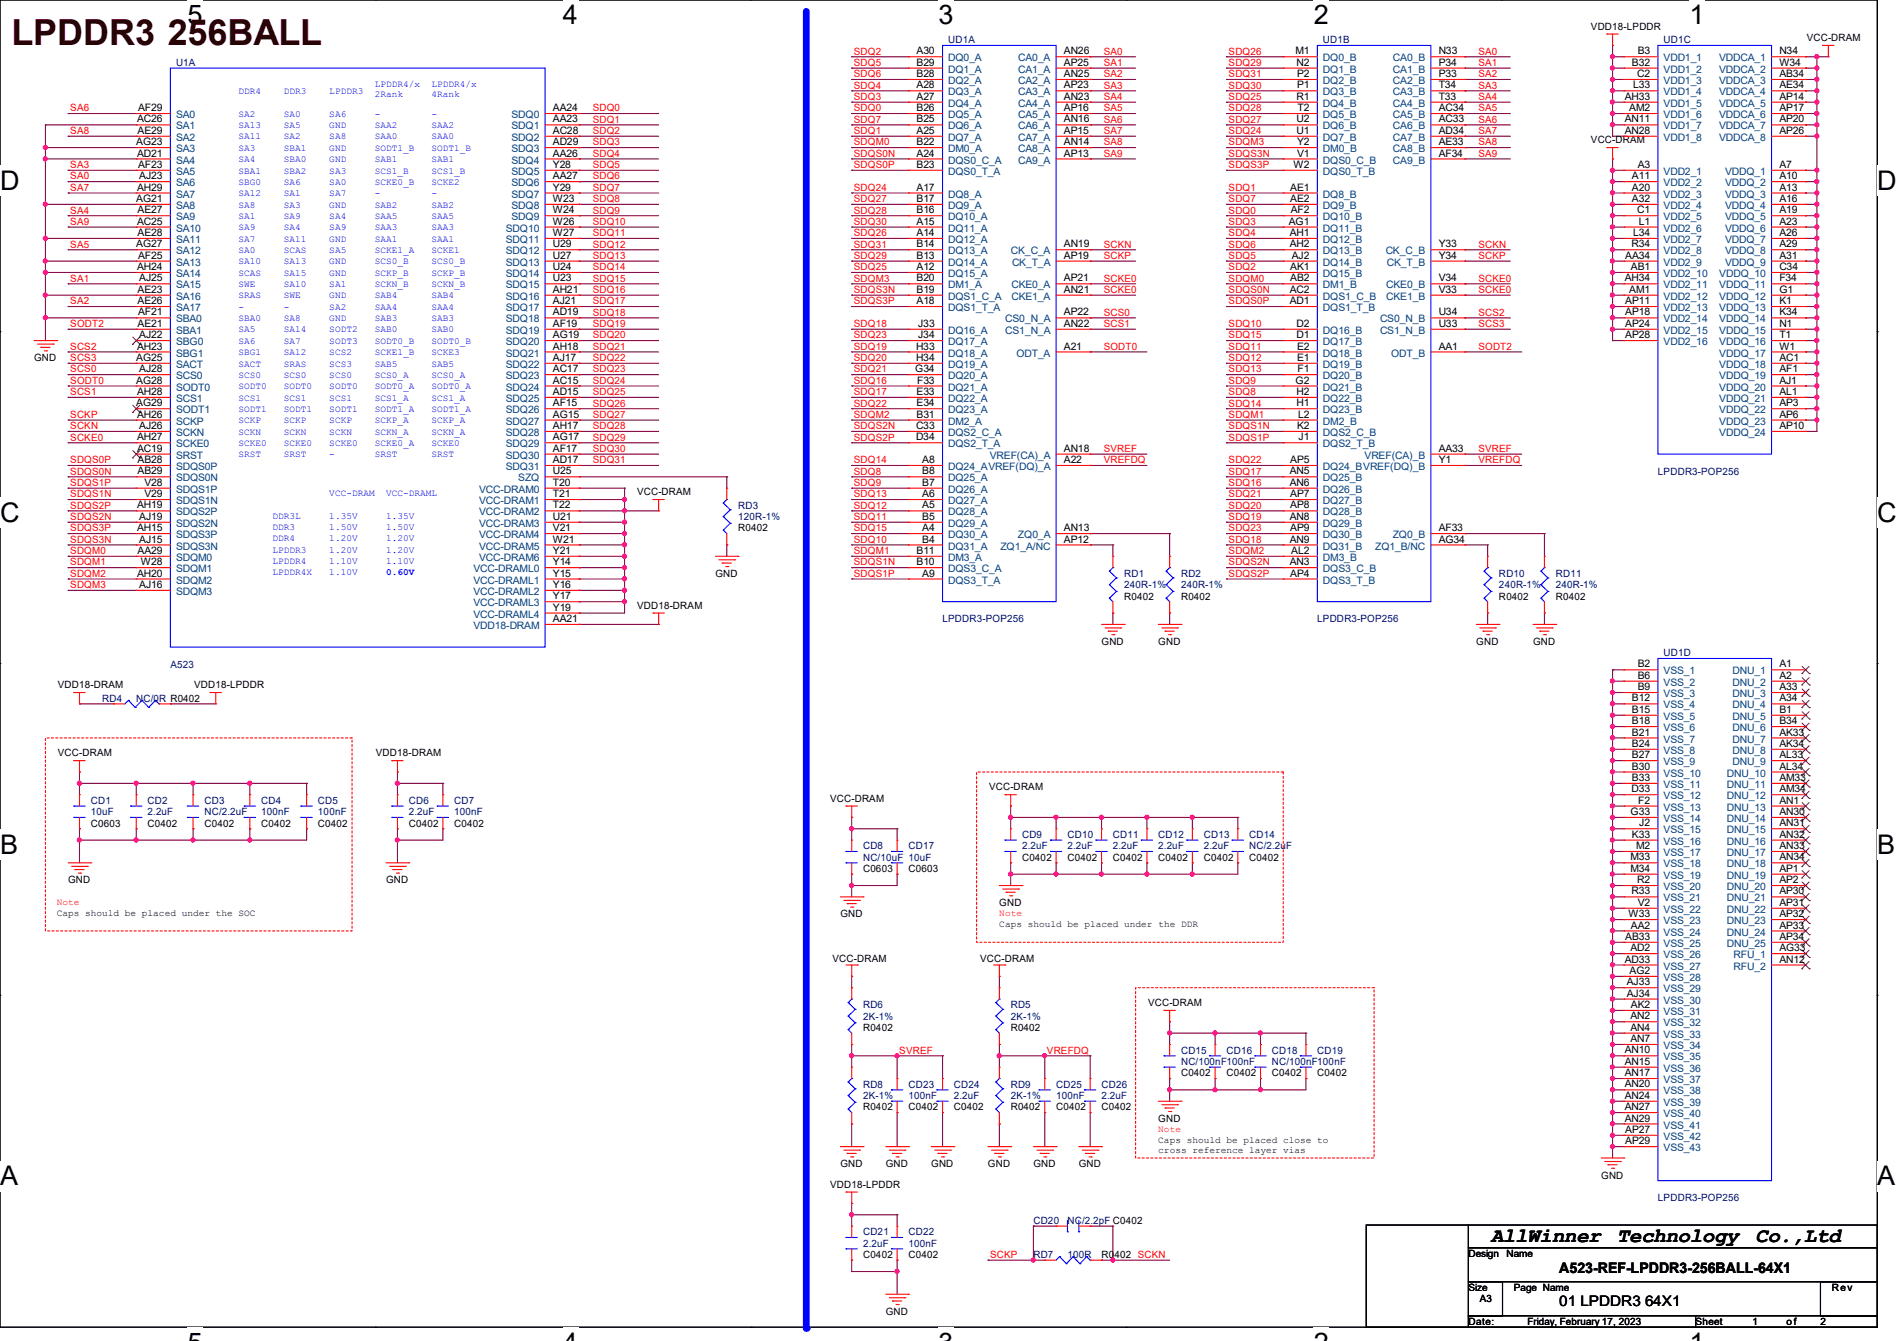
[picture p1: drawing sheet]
<svg xmlns="http://www.w3.org/2000/svg" width="297mm" height="210mm" viewBox="0 0 297 210" stroke-linecap="round" stroke-linejoin="round" font-family="sans-serif">
<defs><g id="words">
<text font-size="5.6" fill="#400000" x="1.8" y="7">LPDDR3 256BALL</text>
<g font-size="4.2">
<text x="29.4" y="3.8">5</text>
<text x="88.1" y="3.8">4</text>
<text x="146.9" y="3.8">3</text>
<text x="205.7" y="3.8">2</text>
<text x="264.5" y="3.8">1</text>
<text x="0" y="29.8">D</text>
<text x="293.9" y="29.8">D</text>
<text x="0" y="81.7">C</text>
<text x="293.9" y="81.7">C</text>
<text x="0" y="133.7">B</text>
<text x="293.9" y="133.7">B</text>
<text x="0" y="185.6">A</text>
<text x="293.9" y="185.6">A</text>
</g>
<g font-size="3.2">
<text x="233.5" y="194.5">AllWinner</text>
<text x="253.2" y="194.5">Technology</text>
<text x="274.9" y="194.5">Co.,Ltd</text>
</g>
<g font-size="2.3">
<text x="244.1" y="199.3">A523-REF-LPDDR3-256BALL-64X1</text>
<text x="244.1" y="204.6">01 LPDDR3 64X1</text>
</g>
<g font-size="1.6">
<text x="249.1" y="4.7">VDD18-LPDDR</text>
<text x="143.5" y="8.5">A30</text>
<text x="143.5" y="10.3">B29</text>
<text x="166.6" y="8.5">AN26</text>
<text x="166.6" y="10.3">AP25</text>
<text x="202.8" y="8.5">M1</text>
<text x="203" y="10.3">N2</text>
<text x="225.3" y="8.5">N33</text>
<text x="225.3" y="10.3">P34</text>
<text x="255.5" y="10.3">B32</text>
<text x="256.4" y="8.5">B3</text>
<text x="278.6" y="8.5">N34</text>
<text x="278.6" y="10.3">W34</text>
<text x="282.9" y="6.4">VCC-DRAM</text>
<text x="21.6" y="17.4">AF29</text>
<text x="86.6" y="17.4">AA24</text>
<text x="143.5" y="12.1">B28</text>
<text x="143.5" y="13.8">A28</text>
<text x="143.5" y="15.6">A27</text>
<text x="143.5" y="17.4">B26</text>
<text x="166.6" y="12.1">AN25</text>
<text x="166.6" y="13.8">AP23</text>
<text x="166.6" y="15.6">AN23</text>
<text x="166.6" y="17.4">AP16</text>
<text x="203" y="15.6">R1</text>
<text x="203.1" y="12.1">P2</text>
<text x="203.1" y="13.8">P1</text>
<text x="203.2" y="17.4">T2</text>
<text x="225.3" y="12.1">P33</text>
<text x="225.3" y="13.8">T34</text>
<text x="225.3" y="15.6">T33</text>
<text x="225.3" y="17.4">AC34</text>
<text x="254.4" y="15.6">AH33</text>
<text x="255.1" y="17.4">AM2</text>
<text x="255.7" y="13.8">L33</text>
<text x="256.3" y="12.1">C2</text>
<text x="278.6" y="12.1">AB34</text>
<text x="278.6" y="13.8">AE34</text>
<text x="278.6" y="15.6">AP14</text>
<text x="278.6" y="17.4">AP17</text>
<text x="21.3" y="22.7">AG23</text>
<text x="21.5" y="19.2">AC26</text>
<text x="21.5" y="21">AE29</text>
<text x="86.6" y="19.2">AA23</text>
<text x="86.6" y="21">AC28</text>
<text x="86.6" y="22.7">AD29</text>
<text x="143.5" y="22.7">B22</text>
<text x="143.5" y="19.2">B25</text>
<text x="143.5" y="21">A25</text>
<text x="166.6" y="19.2">AN16</text>
<text x="166.6" y="21">AP15</text>
<text x="166.6" y="22.7">AN14</text>
<text x="203" y="19.2">U2</text>
<text x="203" y="21">U1</text>
<text x="203.1" y="22.7">Y2</text>
<text x="225.3" y="19.2">AC33</text>
<text x="225.3" y="21">AD34</text>
<text x="225.3" y="22.7">AE33</text>
<text x="249.1" y="22.4">VCC-DRAM</text>
<text x="254.4" y="19.2">AN11</text>
<text x="254.4" y="21">AN28</text>
<text x="278.6" y="19.2">AP20</text>
<text x="278.6" y="21">AP26</text>
<text x="21.5" y="24.5">AD21</text>
<text x="21.5" y="29.8">AH29</text>
<text x="21.6" y="26.3">AF23</text>
<text x="21.8" y="28.1">AJ23</text>
<text x="86.6" y="24.5">AA26</text>
<text x="86.6" y="26.3">Y28</text>
<text x="86.6" y="28.1">AA27</text>
<text x="86.6" y="29.8">Y29</text>
<text x="143.5" y="29.8">A17</text>
<text x="143.5" y="24.5">A24</text>
<text x="143.5" y="26.3">B23</text>
<text x="166.6" y="24.5">AP13</text>
<text x="202" y="29.8">AE1</text>
<text x="202.5" y="26.3">W2</text>
<text x="203.1" y="24.5">V1</text>
<text x="225.3" y="24.5">AF34</text>
<text x="255.5" y="28.1">A11</text>
<text x="255.5" y="29.8">A20</text>
<text x="256.4" y="26.3">A3</text>
<text x="278.6" y="26.3">A7</text>
<text x="278.6" y="28.1">A10</text>
<text x="278.6" y="29.8">A13</text>
<text x="21.3" y="31.6">AG21</text>
<text x="21.5" y="35.2">AC25</text>
<text x="21.5" y="33.4">AE27</text>
<text x="86.6" y="31.6">W23</text>
<text x="86.6" y="33.4">W24</text>
<text x="86.6" y="35.2">W26</text>
<text x="143.5" y="33.4">B16</text>
<text x="143.5" y="35.2">A15</text>
<text x="143.5" y="31.6">B17</text>
<text x="201.8" y="35.2">AG1</text>
<text x="202" y="31.6">AE2</text>
<text x="202.1" y="33.4">AF2</text>
<text x="255.5" y="31.6">A32</text>
<text x="256.3" y="33.4">C1</text>
<text x="256.6" y="35.2">L1</text>
<text x="278.6" y="31.6">A16</text>
<text x="278.6" y="33.4">A19</text>
<text x="278.6" y="35.2">A23</text>
<text x="21.3" y="38.7">AG27</text>
<text x="21.5" y="37">AE28</text>
<text x="21.6" y="40.5">AF25</text>
<text x="86.6" y="37">W27</text>
<text x="86.6" y="38.7">U29</text>
<text x="86.6" y="40.5">U27</text>
<text x="143.5" y="37">A14</text>
<text x="143.5" y="38.7">B14</text>
<text x="143.5" y="40.5">B13</text>
<text x="166.6" y="38.7">AN19</text>
<text x="166.6" y="40.5">AP19</text>
<text x="201.9" y="37">AH1</text>
<text x="201.9" y="38.7">AH2</text>
<text x="202.3" y="40.5">AJ2</text>
<text x="225.3" y="38.7">Y33</text>
<text x="225.3" y="40.5">Y34</text>
<text x="254.5" y="40.5">AA34</text>
<text x="255.4" y="38.7">R34</text>
<text x="255.7" y="37">L34</text>
<text x="278.6" y="37">A26</text>
<text x="278.6" y="38.7">A29</text>
<text x="278.6" y="40.5">A31</text>
<text x="21.5" y="42.3">AH24</text>
<text x="21.5" y="45.8">AE23</text>
<text x="21.5" y="47.6">AE26</text>
<text x="21.8" y="44.1">AJ25</text>
<text x="86.6" y="42.3">U24</text>
<text x="86.6" y="44.1">U23</text>
<text x="86.6" y="45.8">AH21</text>
<text x="86.6" y="47.6">AJ21</text>
<text x="143.5" y="44.1">B20</text>
<text x="143.5" y="42.3">A12</text>
<text x="143.5" y="45.8">B19</text>
<text x="143.5" y="47.6">A18</text>
<text x="166.6" y="44.1">AP21</text>
<text x="166.6" y="45.8">AN21</text>
<text x="201.9" y="45.8">AC2</text>
<text x="201.9" y="47.6">AD1</text>
<text x="202" y="44.1">AB2</text>
<text x="202" y="42.3">AK1</text>
<text x="225.3" y="44.1">V34</text>
<text x="225.3" y="45.8">V33</text>
<text x="254.4" y="44.1">AH34</text>
<text x="254.5" y="47.6">AP11</text>
<text x="255.1" y="45.8">AM1</text>
<text x="255.4" y="42.3">AB1</text>
<text x="278.6" y="42.3">C34</text>
<text x="278.6" y="44.1">F34</text>
<text x="278.6" y="45.8">G1</text>
<text x="278.6" y="47.6">K1</text>
<text x="21.5" y="51.2">AE21</text>
<text x="21.6" y="49.4">AF21</text>
<text x="21.8" y="53">AJ22</text>
<text x="86.6" y="49.4">AD19</text>
<text x="86.6" y="51.2">AF19</text>
<text x="86.6" y="53">AG19</text>
<text x="143.8" y="51.2">J33</text>
<text x="143.8" y="53">J34</text>
<text x="166.6" y="49.4">AP22</text>
<text x="166.6" y="51.2">AN22</text>
<text x="203" y="51.2">D2</text>
<text x="203" y="53">D1</text>
<text x="225.3" y="49.4">U34</text>
<text x="225.3" y="51.2">U33</text>
<text x="254.5" y="49.4">AP18</text>
<text x="254.5" y="51.2">AP24</text>
<text x="254.5" y="53">AP28</text>
<text x="278.6" y="49.4">K34</text>
<text x="278.6" y="51.2">N1</text>
<text x="278.6" y="53">T1</text>
<text x="5.3" y="56.6">GND</text>
<text x="21.3" y="56.5">AG25</text>
<text x="21.5" y="54.7">AH23</text>
<text x="21.8" y="58.3">AJ28</text>
<text x="86.6" y="54.7">AH18</text>
<text x="86.6" y="56.5">AJ17</text>
<text x="86.6" y="58.3">AC17</text>
<text x="143.3" y="58.3">G34</text>
<text x="143.4" y="54.7">H33</text>
<text x="143.4" y="56.5">H34</text>
<text x="166.6" y="54.7">A21</text>
<text x="203.1" y="54.7">E2</text>
<text x="203.1" y="56.5">E1</text>
<text x="203.2" y="58.3">F1</text>
<text x="225.3" y="54.7">AA1</text>
<text x="278.6" y="54.7">W1</text>
<text x="278.6" y="56.5">AC1</text>
<text x="278.6" y="58.3">AF1</text>
<text x="21.3" y="60.1">AG28</text>
<text x="21.3" y="63.6">AG29</text>
<text x="21.5" y="61.8">AH28</text>
<text x="21.5" y="65.4">AH26</text>
<text x="86.6" y="60.1">AC15</text>
<text x="86.6" y="61.8">AD15</text>
<text x="86.6" y="63.6">AF15</text>
<text x="86.6" y="65.4">AG15</text>
<text x="143.5" y="65.4">B31</text>
<text x="143.5" y="61.8">E33</text>
<text x="143.5" y="63.6">E34</text>
<text x="143.6" y="60.1">F33</text>
<text x="202.9" y="60.1">G2</text>
<text x="203" y="61.8">H2</text>
<text x="203" y="63.6">H1</text>
<text x="203.2" y="65.4">L2</text>
<text x="278.6" y="60.1">AJ1</text>
<text x="278.6" y="61.8">AL1</text>
<text x="278.6" y="63.6">AP3</text>
<text x="278.6" y="65.4">AP6</text>
<text x="21.5" y="69">AH27</text>
<text x="21.5" y="70.7">AC19</text>
<text x="21.8" y="67.2">AJ26</text>
<text x="86.6" y="67.2">AH17</text>
<text x="86.6" y="69">AG17</text>
<text x="86.6" y="70.7">AF17</text>
<text x="143.4" y="67.2">C33</text>
<text x="143.4" y="69">D34</text>
<text x="166.6" y="70.7">AN18</text>
<text x="203.1" y="67.2">K2</text>
<text x="203.3" y="69">J1</text>
<text x="225.3" y="70.7">AA33</text>
<text x="278.6" y="67.2">AP10</text>
<text x="21.5" y="72.5">AB28</text>
<text x="21.5" y="74.3">AB29</text>
<text x="22.6" y="76.1">V28</text>
<text x="22.6" y="77.9">V29</text>
<text x="86.6" y="72.5">AD17</text>
<text x="86.6" y="74.3">U25</text>
<text x="86.6" y="76.1">T20</text>
<text x="86.6" y="77.9">T21</text>
<text x="99.7" y="77.6">VCC-DRAM</text>
<text x="144.4" y="72.5">A8</text>
<text x="144.4" y="74.3">B8</text>
<text x="144.4" y="76.1">B7</text>
<text x="144.4" y="77.9">A6</text>
<text x="166.6" y="72.5">A22</text>
<text x="201.9" y="74.3">AN5</text>
<text x="201.9" y="76.1">AN6</text>
<text x="202" y="72.5">AP5</text>
<text x="202" y="77.9">AP7</text>
<text x="225.3" y="72.5">Y1</text>
<text x="21.5" y="79.6">AH19</text>
<text x="21.5" y="83.2">AH15</text>
<text x="21.8" y="81.4">AJ19</text>
<text x="86.6" y="79.6">T22</text>
<text x="86.6" y="81.4">U21</text>
<text x="86.6" y="83.2">V21</text>
<text x="115.6" y="83.2">R0402</text>
<text x="144.4" y="79.6">A5</text>
<text x="144.4" y="81.4">B5</text>
<text x="144.4" y="83.2">A4</text>
<text x="166.6" y="83.2">AN13</text>
<text x="201.9" y="81.4">AN8</text>
<text x="202" y="79.6">AP8</text>
<text x="202" y="83.2">AP9</text>
<text x="225.3" y="83.2">AF33</text>
<text x="21.5" y="86.7">AA29</text>
<text x="21.8" y="85">AJ15</text>
<text x="22.1" y="88.5">W28</text>
<text x="86.6" y="85">W21</text>
<text x="86.6" y="86.7">Y21</text>
<text x="86.6" y="88.5">Y14</text>
<text x="143.5" y="86.7">B11</text>
<text x="143.5" y="88.5">B10</text>
<text x="144.4" y="85">B4</text>
<text x="166.6" y="85">AP12</text>
<text x="201.9" y="85">AN9</text>
<text x="201.9" y="88.5">AN3</text>
<text x="202.2" y="86.7">AL2</text>
<text x="225.3" y="85">AG34</text>
<text x="21.5" y="90.3">AH20</text>
<text x="21.8" y="92.1">AJ16</text>
<text x="86.6" y="90.3">Y15</text>
<text x="86.6" y="92.1">Y16</text>
<text x="86.6" y="93.9">Y17</text>
<text x="86.6" y="95.6">Y19</text>
<text x="99.7" y="95.3">VDD18-DRAM</text>
<text x="112" y="90.3">GND</text>
<text x="144.4" y="90.3">A9</text>
<text x="176" y="93.9">R0402</text>
<text x="184.9" y="93.9">R0402</text>
<text x="202" y="90.3">AP4</text>
<text x="234.7" y="93.9">R0402</text>
<text x="243.6" y="93.9">R0402</text>
<text x="86.6" y="97.4">AA21</text>
<text x="172.5" y="101">GND</text>
<text x="181.4" y="101">GND</text>
<text x="231.1" y="101">GND</text>
<text x="240" y="101">GND</text>
<text x="9.1" y="107.8">VDD18-DRAM</text>
<text x="30.4" y="107.8">VDD18-LPDDR</text>
<text x="256.4" y="104.5">B2</text>
<text x="256.4" y="106.3">B6</text>
<text x="278.6" y="104.5">A1</text>
<text x="278.6" y="106.3">A2</text>
<text x="255.5" y="109.9">B12</text>
<text x="255.5" y="111.6">B15</text>
<text x="255.5" y="113.4">B18</text>
<text x="256.4" y="108.1">B9</text>
<text x="278.6" y="108.1">A33</text>
<text x="278.6" y="109.9">A34</text>
<text x="278.6" y="111.6">B1</text>
<text x="278.6" y="113.4">B34</text>
<text x="9.1" y="118.4">VCC-DRAM</text>
<text x="58.8" y="118.4">VDD18-DRAM</text>
<text x="255.5" y="115.2">B21</text>
<text x="255.5" y="117">B24</text>
<text x="255.5" y="118.7">B27</text>
<text x="278.6" y="115.2">AK33</text>
<text x="278.6" y="117">AK34</text>
<text x="278.6" y="118.7">AL33</text>
<text x="130" y="125.6">VCC-DRAM</text>
<text x="154.9" y="123.8">VCC-DRAM</text>
<text x="255.4" y="124.1">D33</text>
<text x="255.5" y="120.5">B30</text>
<text x="255.5" y="122.3">B33</text>
<text x="256.5" y="125.9">F2</text>
<text x="278.6" y="120.5">AL34</text>
<text x="278.6" y="122.3">AM33</text>
<text x="278.6" y="124.1">AM34</text>
<text x="278.6" y="125.9">AN1</text>
<text x="14.2" y="129.5">C0603</text>
<text x="23.1" y="129.5">C0402</text>
<text x="32" y="129.5">C0402</text>
<text x="40.9" y="129.5">C0402</text>
<text x="49.8" y="129.5">C0402</text>
<text x="64" y="129.5">C0402</text>
<text x="71.1" y="129.5">C0402</text>
<text x="255.3" y="127.6">G33</text>
<text x="255.5" y="131.2">K33</text>
<text x="256.7" y="129.4">J2</text>
<text x="278.6" y="127.6">AN30</text>
<text x="278.6" y="129.4">AN31</text>
<text x="278.6" y="131.2">AN32</text>
<text x="135.1" y="136.6">C0603</text>
<text x="142.2" y="136.6">C0603</text>
<text x="160" y="134.8">C0402</text>
<text x="167.1" y="134.8">C0402</text>
<text x="174.2" y="134.8">C0402</text>
<text x="181.4" y="134.8">C0402</text>
<text x="188.5" y="134.8">C0402</text>
<text x="195.6" y="134.8">C0402</text>
<text x="255.3" y="134.7">M33</text>
<text x="255.3" y="136.5">M34</text>
<text x="256.2" y="133">M2</text>
<text x="278.6" y="133">AN33</text>
<text x="278.6" y="134.7">AN34</text>
<text x="278.6" y="136.5">AP1</text>
<text x="10.7" y="138.3">GND</text>
<text x="60.5" y="138.3">GND</text>
<text x="131.6" y="143.7">GND</text>
<text x="156.5" y="141.9">GND</text>
<text x="255" y="143.6">W33</text>
<text x="255.4" y="140.1">R33</text>
<text x="256.3" y="138.3">R2</text>
<text x="256.4" y="141.9">V2</text>
<text x="278.6" y="138.3">AP2</text>
<text x="278.6" y="140.1">AP30</text>
<text x="278.6" y="141.9">AP31</text>
<text x="278.6" y="143.6">AP32</text>
<text x="254.5" y="147.2">AB33</text>
<text x="255.3" y="149">AD2</text>
<text x="255.4" y="145.4">AA2</text>
<text x="278.6" y="145.4">AP33</text>
<text x="278.6" y="147.2">AP34</text>
<text x="278.6" y="149">AG33</text>
<text x="130.3" y="150.6">VCC-DRAM</text>
<text x="153.5" y="150.6">VCC-DRAM</text>
<text x="254.4" y="150.8">AD33</text>
<text x="254.7" y="154.3">AJ33</text>
<text x="255.1" y="152.5">AG2</text>
<text x="278.6" y="150.8">AN12</text>
<text x="135.1" y="161.5">R0402</text>
<text x="158.2" y="161.5">R0402</text>
<text x="179.7" y="157.6">VCC-DRAM</text>
<text x="254.7" y="156.1">AJ34</text>
<text x="255.3" y="159.6">AN2</text>
<text x="255.3" y="161.4">AN4</text>
<text x="255.4" y="157.9">AK2</text>
<text x="254.4" y="165">AN10</text>
<text x="254.4" y="166.8">AN15</text>
<text x="255.3" y="163.2">AN7</text>
<text x="135.1" y="173.9">R0402</text>
<text x="142.2" y="173.9">C0402</text>
<text x="149.4" y="173.9">C0402</text>
<text x="158.2" y="173.9">R0402</text>
<text x="165.4" y="173.9">C0402</text>
<text x="172.5" y="173.9">C0402</text>
<text x="184.9" y="168.6">C0402</text>
<text x="192" y="168.6">C0402</text>
<text x="199.1" y="168.6">C0402</text>
<text x="206.2" y="168.6">C0402</text>
<text x="254.4" y="168.5">AN17</text>
<text x="254.4" y="170.3">AN20</text>
<text x="254.4" y="172.1">AN24</text>
<text x="254.4" y="173.9">AN27</text>
<text x="181.4" y="175.7">GND</text>
<text x="254.4" y="175.6">AN29</text>
<text x="254.5" y="177.4">AP27</text>
<text x="254.5" y="179.2">AP29</text>
<text x="131.6" y="182.8">GND</text>
<text x="138.7" y="182.8">GND</text>
<text x="145.8" y="182.8">GND</text>
<text x="154.7" y="182.8">GND</text>
<text x="161.8" y="182.8">GND</text>
<text x="168.9" y="182.8">GND</text>
<text x="250.7" y="184.6">GND</text>
<text x="130" y="186">VDD18-LPDDR</text>
<text x="135.1" y="197">C0402</text>
<text x="142.2" y="197">C0402</text>
<text x="172.5" y="197">R0402 SCKN</text>
<text x="229.9" y="196.8">Design</text>
<text x="235.9" y="196.8">Name</text>
<text x="229.9" y="202.2">Size</text>
<text x="231.7" y="204">A3</text>
<text x="237" y="202.2">Page Name</text>
<text x="286.8" y="202.2">Rev</text>
<text x="138.7" y="205.9">GND</text>
<text x="229.9" y="207.5">Date:</text>
<text x="239.1" y="207.5">Friday, February 17, 2023</text>
<text x="265.5" y="207.5">Sheet</text>
<text x="274.4" y="207.5">1</text>
<text x="279.7" y="207.5">o f</text>
<text x="285" y="207.5">2</text>
</g>
<g font-size="1.6" fill="#000080">
<text x="27.6" y="10.3">U1A</text>
<text x="148.5" y="6.8">UD1A</text>
<text x="207.1" y="6.8">UD1B</text>
<text x="260.5" y="6.8">UD1C</text>
<text x="259.6" y="74.3">LPDDR3-POP256</text>
<text x="115.6" y="79.7">RD3</text>
<text x="115.6" y="81.4">120R-1%</text>
<text x="176" y="90.3">RD1</text>
<text x="176" y="92.1">240R-1%</text>
<text x="184.9" y="90.3">RD2</text>
<text x="184.9" y="92.1">240R-1%</text>
<text x="234.7" y="90.3">RD10</text>
<text x="234.7" y="92.1">240R-1%</text>
<text x="243.6" y="90.3">RD11</text>
<text x="243.6" y="92.1">240R-1%</text>
<text x="147.6" y="97.4">LPDDR3-POP256</text>
<text x="206.2" y="97.4">LPDDR3-POP256</text>
<text x="26.7" y="104.6">A523</text>
<text x="260.5" y="102.8">UD1D</text>
<text x="16" y="109.9">RD4</text>
<text x="21.3" y="109.9">NC/0R R0402</text>
<text x="14.2" y="125.9">CD1</text>
<text x="23.1" y="125.9">CD2</text>
<text x="32" y="125.9">CD3</text>
<text x="40.9" y="125.9">CD4</text>
<text x="49.8" y="125.9">CD5</text>
<text x="64" y="125.9">CD6</text>
<text x="71.1" y="125.9">CD7</text>
<text x="14.2" y="127.7">10uF</text>
<text x="23.1" y="127.7">2.2uF</text>
<text x="32" y="127.7">NC/2.2uF</text>
<text x="40.9" y="127.7">100nF</text>
<text x="49.8" y="127.7">100nF</text>
<text x="64" y="127.7">2.2uF</text>
<text x="71.1" y="127.7">100nF</text>
<text x="160" y="131.2">CD9</text>
<text x="167.1" y="131.2">CD10</text>
<text x="174.2" y="131.2">CD11</text>
<text x="181.4" y="131.2">CD12</text>
<text x="188.5" y="131.2">CD13</text>
<text x="195.6" y="131.2">CD14</text>
<text x="135.1" y="133">CD8</text>
<text x="135.1" y="134.8">NC/10uF 10uF</text>
<text x="142.2" y="133">CD17</text>
<text x="160" y="133">2.2uF</text>
<text x="167.1" y="133">2.2uF</text>
<text x="174.2" y="133">2.2uF</text>
<text x="181.4" y="133">2.2uF</text>
<text x="188.5" y="133">2.2uF</text>
<text x="195.6" y="133">NC/2.2uF</text>
<text x="135.1" y="157.9">RD6</text>
<text x="135.1" y="159.7">2K-1%</text>
<text x="158.2" y="157.9">RD5</text>
<text x="158.2" y="159.7">2K-1%</text>
<text x="184.9" y="165">CD15</text>
<text x="184.9" y="166.8">NC/100nF100nF</text>
<text x="192" y="165">CD16</text>
<text x="199.1" y="165">CD18</text>
<text x="199.1" y="166.8">NC/100nF100nF</text>
<text x="206.2" y="165">CD19</text>
<text x="135.1" y="170.3">RD8</text>
<text x="135.1" y="172.1">2K-1%</text>
<text x="142.2" y="170.3">CD23</text>
<text x="142.2" y="172.1">100nF</text>
<text x="149.4" y="170.3">CD24</text>
<text x="149.4" y="172.1">2.2uF</text>
<text x="158.2" y="170.3">RD9</text>
<text x="158.2" y="172.1">2K-1%</text>
<text x="165.4" y="170.3">CD25</text>
<text x="165.4" y="172.1">100nF</text>
<text x="172.5" y="170.3">CD26</text>
<text x="172.5" y="172.1">2.2uF</text>
<text x="161.8" y="191.7">CD20</text>
<text x="167.1" y="191.7">NC/2.2pF C0402</text>
<text x="259.6" y="188.1">LPDDR3-POP256</text>
<text x="135.1" y="193.5">CD21</text>
<text x="135.1" y="195.2">2.2uF</text>
<text x="142.2" y="193.5">CD22</text>
<text x="142.2" y="195.2">100nF</text>
<text x="161.8" y="197">RD7</text>
<text x="167.1" y="197">100R</text>
</g>
<g font-size="1.6" fill="#f00">
<text x="133.7" y="10.3">SDQ5</text>
<text x="133.7" y="8.6">SDQ2</text>
<text x="172.8" y="8.6">SA0</text>
<text x="172.8" y="10.3">SA1</text>
<text x="192.4" y="10.3">SDQ29</text>
<text x="192.4" y="8.6">SDQ26</text>
<text x="231.5" y="8.6">SA0</text>
<text x="231.5" y="10.3">SA1</text>
<text x="11" y="17.4">SA6</text>
<text x="92.8" y="17.4">SDQ0</text>
<text x="133.7" y="13.9">SDQ4</text>
<text x="133.7" y="12.1">SDQ6</text>
<text x="133.7" y="15.7">SDQ3</text>
<text x="133.7" y="17.4">SDQ0</text>
<text x="172.8" y="17.4">SA5</text>
<text x="172.8" y="12.1">SA2</text>
<text x="172.8" y="13.9">SA3</text>
<text x="172.8" y="15.7">SA4</text>
<text x="192.4" y="13.9">SDQ30</text>
<text x="192.4" y="12.1">SDQ31</text>
<text x="192.4" y="15.7">SDQ25</text>
<text x="192.4" y="17.4">SDQ28</text>
<text x="231.5" y="17.4">SA5</text>
<text x="231.5" y="12.1">SA2</text>
<text x="231.5" y="13.9">SA3</text>
<text x="231.5" y="15.7">SA4</text>
<text x="11" y="21">SA8</text>
<text x="92.8" y="22.8">SDQ3</text>
<text x="92.8" y="21">SDQ2</text>
<text x="92.8" y="19.2">SDQ1</text>
<text x="133.7" y="21">SDQ1</text>
<text x="133.7" y="19.2">SDQ7</text>
<text x="133.7" y="22.8">SDQM0</text>
<text x="172.8" y="22.8">SA8</text>
<text x="172.8" y="19.2">SA6</text>
<text x="172.8" y="21">SA7</text>
<text x="192.4" y="21">SDQ24</text>
<text x="192.4" y="19.2">SDQ27</text>
<text x="192.4" y="22.8">SDQM3</text>
<text x="231.5" y="22.8">SA8</text>
<text x="231.5" y="19.2">SA6</text>
<text x="231.5" y="21">SA7</text>
<text x="11" y="26.3">SA3</text>
<text x="11" y="28.1">SA0</text>
<text x="11" y="29.9">SA7</text>
<text x="92.8" y="29.9">SDQ7</text>
<text x="92.8" y="28.1">SDQ6</text>
<text x="92.8" y="26.3">SDQ5</text>
<text x="92.8" y="24.6">SDQ4</text>
<text x="133.7" y="24.6">SDQS0N</text>
<text x="133.7" y="26.3">SDQS0P</text>
<text x="133.7" y="29.9">SDQ24</text>
<text x="172.8" y="24.6">SA9</text>
<text x="192.4" y="24.6">SDQS3N</text>
<text x="192.4" y="26.3">SDQS3P</text>
<text x="192.4" y="29.9">SDQ1</text>
<text x="231.5" y="24.6">SA9</text>
<text x="11" y="35.2">SA9</text>
<text x="11" y="33.4">SA4</text>
<text x="92.8" y="35.2">SDQ10</text>
<text x="92.8" y="33.4">SDQ9</text>
<text x="92.8" y="31.7">SDQ8</text>
<text x="133.7" y="35.2">SDQ30</text>
<text x="133.7" y="33.4">SDQ28</text>
<text x="133.7" y="31.7">SDQ27</text>
<text x="192.4" y="35.2">SDQ3</text>
<text x="192.4" y="33.4">SDQ0</text>
<text x="192.4" y="31.7">SDQ7</text>
<text x="11" y="38.8">SA5</text>
<text x="92.8" y="40.6">SDQ13</text>
<text x="92.8" y="38.8">SDQ12</text>
<text x="92.8" y="37">SDQ11</text>
<text x="133.7" y="37">SDQ26</text>
<text x="133.7" y="38.8">SDQ31</text>
<text x="133.7" y="40.6">SDQ29</text>
<text x="172.8" y="40.6">SCKP</text>
<text x="172.8" y="38.8">SCKN</text>
<text x="192.4" y="37">SDQ4</text>
<text x="192.4" y="38.8">SDQ6</text>
<text x="192.4" y="40.6">SDQ5</text>
<text x="231.5" y="38.8">SCKN</text>
<text x="231.5" y="40.6">SCKP</text>
<text x="11" y="44.1">SA1</text>
<text x="11" y="47.7">SA2</text>
<text x="92.8" y="47.7">SDQ17</text>
<text x="92.8" y="45.9">SDQ16</text>
<text x="92.8" y="44.1">SDQ15</text>
<text x="92.8" y="42.3">SDQ14</text>
<text x="133.7" y="47.7">SDQS3P</text>
<text x="133.7" y="44.1">SDQM3</text>
<text x="133.7" y="45.9">SDQS3N</text>
<text x="133.7" y="42.3">SDQ25</text>
<text x="172.8" y="45.9">SCKE0</text>
<text x="172.8" y="44.1">SCKE0</text>
<text x="192.4" y="42.3">SDQ2</text>
<text x="192.4" y="47.7">SDQS0P</text>
<text x="192.4" y="44.1">SDQM0</text>
<text x="192.4" y="45.9">SDQS0N</text>
<text x="231.5" y="45.9">SCKE0</text>
<text x="231.5" y="44.1">SCKE0</text>
<text x="11" y="51.2">SODT2</text>
<text x="92.8" y="53">SDQ20</text>
<text x="92.8" y="51.2">SDQ19</text>
<text x="92.8" y="49.4">SDQ18</text>
<text x="133.7" y="53">SDQ23</text>
<text x="133.7" y="51.2">SDQ18</text>
<text x="172.8" y="49.4">SCS0</text>
<text x="172.8" y="51.2">SCS1</text>
<text x="192.4" y="53">SDQ15</text>
<text x="192.4" y="51.2">SDQ10</text>
<text x="231.5" y="49.4">SCS2</text>
<text x="231.5" y="51.2">SCS3</text>
<text x="11" y="58.3">SCS0</text>
<text x="11" y="54.8">SCS2</text>
<text x="11" y="56.6">SCS3</text>
<text x="92.8" y="58.3">SDQ23</text>
<text x="92.8" y="56.6">SDQ22</text>
<text x="92.8" y="54.8">SDQ21</text>
<text x="133.7" y="56.6">SDQ20</text>
<text x="133.7" y="54.8">SDQ19</text>
<text x="133.7" y="58.3">SDQ21</text>
<text x="172.8" y="54.8">SODT0</text>
<text x="192.4" y="56.6">SDQ12</text>
<text x="192.4" y="54.8">SDQ11</text>
<text x="192.4" y="58.3">SDQ13</text>
<text x="231.5" y="54.8">SODT2</text>
<text x="11" y="65.4">SCKP</text>
<text x="11" y="60.1">SODT0</text>
<text x="11" y="61.9">SCS1</text>
<text x="92.8" y="65.4">SDQ27</text>
<text x="92.8" y="63.7">SDQ26</text>
<text x="92.8" y="61.9">SDQ25</text>
<text x="92.8" y="60.1">SDQ24</text>
<text x="133.7" y="63.7">SDQ22</text>
<text x="133.7" y="60.1">SDQ16</text>
<text x="133.7" y="61.9">SDQ17</text>
<text x="133.7" y="65.4">SDQM2</text>
<text x="192.4" y="63.7">SDQ14</text>
<text x="192.4" y="60.1">SDQ9</text>
<text x="192.4" y="61.9">SDQ8</text>
<text x="192.4" y="65.4">SDQM1</text>
<text x="11" y="67.2">SCKN</text>
<text x="11" y="69">SCKE0</text>
<text x="92.8" y="70.8">SDQ30</text>
<text x="92.8" y="69">SDQ29</text>
<text x="92.8" y="67.2">SDQ28</text>
<text x="133.7" y="67.2">SDQS2N</text>
<text x="133.7" y="69">SDQS2P</text>
<text x="172.8" y="70.8">SVREF</text>
<text x="192.4" y="67.2">SDQS1N</text>
<text x="192.4" y="69">SDQS1P</text>
<text x="231.5" y="70.8">SVREF</text>
<text x="11" y="76.1">SDQS1P</text>
<text x="11" y="74.3">SDQS0N</text>
<text x="11" y="77.9">SDQS1N</text>
<text x="11" y="72.6">SDQS0P</text>
<text x="92.8" y="72.6">SDQ31</text>
<text x="133.7" y="76.1">SDQ9</text>
<text x="133.7" y="72.6">SDQ14</text>
<text x="133.7" y="77.9">SDQ13</text>
<text x="133.7" y="74.3">SDQ8</text>
<text x="172.8" y="72.6">VREFDQ</text>
<text x="192.4" y="76.1">SDQ16</text>
<text x="192.4" y="72.6">SDQ22</text>
<text x="192.4" y="77.9">SDQ21</text>
<text x="192.4" y="74.3">SDQ17</text>
<text x="231.5" y="72.6">VREFDQ</text>
<text x="11" y="83.2">SDQS3P</text>
<text x="11" y="79.7">SDQS2P</text>
<text x="11" y="81.4">SDQS2N</text>
<text x="133.7" y="81.4">SDQ11</text>
<text x="133.7" y="83.2">SDQ15</text>
<text x="133.7" y="79.7">SDQ12</text>
<text x="192.4" y="81.4">SDQ19</text>
<text x="192.4" y="83.2">SDQ23</text>
<text x="192.4" y="79.7">SDQ20</text>
<text x="11" y="85">SDQS3N</text>
<text x="11" y="88.6">SDQM1</text>
<text x="11" y="86.8">SDQM0</text>
<text x="133.7" y="86.8">SDQM1</text>
<text x="133.7" y="88.6">SDQS1N</text>
<text x="133.7" y="85">SDQ10</text>
<text x="192.4" y="85">SDQ18</text>
<text x="192.4" y="86.8">SDQM2</text>
<text x="192.4" y="88.6">SDQS2N</text>
<text x="11" y="92.1">SDQM3</text>
<text x="11" y="90.3">SDQM2</text>
<text x="133.7" y="90.3">SDQS1P</text>
<text x="192.4" y="90.3">SDQS2P</text>
<text x="140.8" y="165">SVREF</text>
<text x="163.9" y="165">VREFDQ</text>
<text x="155" y="197">SCKP</text>
</g>
<g font-size="1.6" fill="#004080">
<text x="148.5" y="9.6">DQ0_A</text>
<text x="148.5" y="11.4">DQ1_A</text>
<text x="159.4" y="9.6">CA0_A</text>
<text x="159.4" y="11.4">CA1_A</text>
<text x="207.1" y="9.6">DQ0_B</text>
<text x="207.1" y="11.4">DQ1_B</text>
<text x="218.1" y="9.6">CA0_B</text>
<text x="218.1" y="11.4">CA1_B</text>
<text x="260.5" y="9.6">VDD1_1</text>
<text x="260.5" y="11.4">VDD1_2</text>
<text x="269.2" y="9.6">VDDCA_1</text>
<text x="269.2" y="11.4">VDDCA_2</text>
<text x="148.5" y="13.2">DQ2_A</text>
<text x="148.5" y="14.9">DQ3_A</text>
<text x="148.5" y="16.7">DQ4_A</text>
<text x="159.4" y="13.2">CA2_A</text>
<text x="159.4" y="14.9">CA3_A</text>
<text x="159.4" y="16.7">CA4_A</text>
<text x="207.1" y="13.2">DQ2_B</text>
<text x="207.1" y="14.9">DQ3_B</text>
<text x="207.1" y="16.7">DQ4_B</text>
<text x="218.1" y="13.2">CA2_B</text>
<text x="218.1" y="14.9">CA3_B</text>
<text x="218.1" y="16.7">CA4_B</text>
<text x="260.5" y="13.2">VDD1_3</text>
<text x="260.5" y="14.9">VDD1_4</text>
<text x="260.5" y="16.7">VDD1_5</text>
<text x="269.2" y="13.2">VDDCA_3</text>
<text x="269.2" y="14.9">VDDCA_4</text>
<text x="269.2" y="16.7">VDDCA_5</text>
<text x="27.6" y="18.5">SA0</text>
<text x="27.6" y="20.3">SA1</text>
<text x="27.6" y="22.1">SA2</text>
<text x="27.6" y="23.8">SA3</text>
<text x="80.1" y="18.5">SDQ0</text>
<text x="80.1" y="20.3">SDQ1</text>
<text x="80.1" y="22.1">SDQ2</text>
<text x="80.1" y="23.8">SDQ3</text>
<text x="148.5" y="23.8">DM0_A</text>
<text x="148.5" y="18.5">DQ5_A</text>
<text x="148.5" y="20.3">DQ6_A</text>
<text x="148.5" y="22.1">DQ7_A</text>
<text x="159.4" y="18.5">CA5_A</text>
<text x="159.4" y="20.3">CA6_A</text>
<text x="159.4" y="22.1">CA7_A</text>
<text x="159.4" y="23.8">CA8_A</text>
<text x="207.1" y="23.8">DM0_B</text>
<text x="207.1" y="18.5">DQ5_B</text>
<text x="207.1" y="20.3">DQ6_B</text>
<text x="207.1" y="22.1">DQ7_B</text>
<text x="218.1" y="18.5">CA5_B</text>
<text x="218.1" y="20.3">CA6_B</text>
<text x="218.1" y="22.1">CA7_B</text>
<text x="218.1" y="23.8">CA8_B</text>
<text x="260.5" y="18.5">VDD1_6</text>
<text x="260.5" y="20.3">VDD1_7</text>
<text x="260.5" y="22.1">VDD1_8</text>
<text x="269.2" y="18.5">VDDCA_6</text>
<text x="269.2" y="20.3">VDDCA_7</text>
<text x="269.2" y="22.1">VDDCA_8</text>
<text x="27.6" y="25.6">SA4</text>
<text x="27.6" y="27.4">SA5</text>
<text x="27.6" y="29.2">SA6</text>
<text x="80.1" y="25.6">SDQ4</text>
<text x="80.1" y="27.4">SDQ5</text>
<text x="80.1" y="29.2">SDQ6</text>
<text x="148.5" y="25.6">DQS0_C_A</text>
<text x="148.5" y="27.4">DQS0_T_A</text>
<text x="159.4" y="25.6">CA9_A</text>
<text x="207.1" y="25.6">DQS0_C_B</text>
<text x="207.1" y="27.4">DQS0_T_B</text>
<text x="218.1" y="25.6">CA9_B</text>
<text x="260.5" y="27.4">VDD2_1</text>
<text x="260.5" y="29.2">VDD2_2</text>
<text x="270.1" y="27.4">VDDQ_1</text>
<text x="270.1" y="29.2">VDDQ_2</text>
<text x="27.6" y="30.9">SA7</text>
<text x="27.6" y="32.7">SA8</text>
<text x="27.6" y="34.5">SA9</text>
<text x="80.1" y="30.9">SDQ7</text>
<text x="80.1" y="32.7">SDQ8</text>
<text x="80.1" y="34.5">SDQ9</text>
<text x="148.5" y="34.5">DQ10_A</text>
<text x="148.5" y="30.9">DQ8_A</text>
<text x="148.5" y="32.7">DQ9_A</text>
<text x="207.1" y="34.5">DQ10_B</text>
<text x="207.1" y="30.9">DQ8_B</text>
<text x="207.1" y="32.7">DQ9_B</text>
<text x="260.5" y="30.9">VDD2_3</text>
<text x="260.5" y="32.7">VDD2_4</text>
<text x="260.5" y="34.5">VDD2_5</text>
<text x="270.1" y="30.9">VDDQ_3</text>
<text x="270.1" y="32.7">VDDQ_4</text>
<text x="270.1" y="34.5">VDDQ_5</text>
<text x="27.6" y="36.3">SA10</text>
<text x="27.6" y="38.1">SA11</text>
<text x="27.6" y="39.8">SA12</text>
<text x="27.6" y="41.6">SA13</text>
<text x="79.2" y="36.3">SDQ10</text>
<text x="79.2" y="38.1">SDQ11</text>
<text x="79.2" y="39.8">SDQ12</text>
<text x="79.2" y="41.6">SDQ13</text>
<text x="148.5" y="36.3">DQ11_A</text>
<text x="148.5" y="38.1">DQ12_A</text>
<text x="148.5" y="39.8">DQ13_A</text>
<text x="148.5" y="41.6">DQ14_A</text>
<text x="158.3" y="39.8">CK_C_A</text>
<text x="158.5" y="41.6">CK_T_A</text>
<text x="207.1" y="36.3">DQ11_B</text>
<text x="207.1" y="38.1">DQ12_B</text>
<text x="207.1" y="39.8">DQ13_B</text>
<text x="207.1" y="41.6">DQ14_B</text>
<text x="217" y="39.8">CK_C_B</text>
<text x="217.1" y="41.6">CK_T_B</text>
<text x="260.5" y="36.3">VDD2_6</text>
<text x="260.5" y="38.1">VDD2_7</text>
<text x="260.5" y="39.8">VDD2_8</text>
<text x="260.5" y="41.6">VDD2_9</text>
<text x="270.1" y="36.3">VDDQ_6</text>
<text x="270.1" y="38.1">VDDQ_7</text>
<text x="270.1" y="39.8">VDDQ_8</text>
<text x="270.1" y="41.6">VDDQ_9</text>
<text x="27.6" y="43.4">SA14</text>
<text x="27.6" y="45.2">SA15</text>
<text x="27.6" y="46.9">SA16</text>
<text x="79.2" y="43.4">SDQ14</text>
<text x="79.2" y="45.2">SDQ15</text>
<text x="79.2" y="46.9">SDQ16</text>
<text x="148.5" y="45.2">DM1_A</text>
<text x="148.5" y="43.4">DQ15_A</text>
<text x="148.5" y="46.9">DQS1_C_A</text>
<text x="158.4" y="45.2">CKE0_A</text>
<text x="158.4" y="46.9">CKE1_A</text>
<text x="207.1" y="45.2">DM1_B</text>
<text x="207.1" y="43.4">DQ15_B</text>
<text x="207.1" y="46.9">DQS1_C_B</text>
<text x="217" y="45.2">CKE0_B</text>
<text x="217" y="46.9">CKE1_B</text>
<text x="260.5" y="43.4">VDD2_10</text>
<text x="260.5" y="45.2">VDD2_11</text>
<text x="260.5" y="46.9">VDD2_12</text>
<text x="269.2" y="43.4">VDDQ_10</text>
<text x="269.2" y="45.2">VDDQ_11</text>
<text x="269.2" y="46.9">VDDQ_12</text>
<text x="27.6" y="48.7">SA17</text>
<text x="27.6" y="50.5">SBA0</text>
<text x="27.6" y="52.3">SBA1</text>
<text x="79.2" y="48.7">SDQ17</text>
<text x="79.2" y="50.5">SDQ18</text>
<text x="79.2" y="52.3">SDQ19</text>
<text x="148.5" y="52.3">DQ16_A</text>
<text x="148.5" y="48.7">DQS1_T_A</text>
<text x="157.4" y="50.5">CS0_N_A</text>
<text x="157.4" y="52.3">CS1_N_A</text>
<text x="207.1" y="52.3">DQ16_B</text>
<text x="207.1" y="48.7">DQS1_T_B</text>
<text x="216.1" y="50.5">CS0_N_B</text>
<text x="216.1" y="52.3">CS1_N_B</text>
<text x="260.5" y="48.7">VDD2_13</text>
<text x="260.5" y="50.5">VDD2_14</text>
<text x="260.5" y="52.3">VDD2_15</text>
<text x="269.2" y="48.7">VDDQ_13</text>
<text x="269.2" y="50.5">VDDQ_14</text>
<text x="269.2" y="52.3">VDDQ_15</text>
<text x="27.6" y="54.1">SBG0</text>
<text x="27.6" y="55.8">SBG1</text>
<text x="27.6" y="57.6">SACT</text>
<text x="27.6" y="59.4">SCS0</text>
<text x="79.2" y="54.1">SDQ20</text>
<text x="79.2" y="55.8">SDQ21</text>
<text x="79.2" y="57.6">SDQ22</text>
<text x="79.2" y="59.4">SDQ23</text>
<text x="148.5" y="54.1">DQ17_A</text>
<text x="148.5" y="55.8">DQ18_A</text>
<text x="148.5" y="57.6">DQ19_A</text>
<text x="148.5" y="59.4">DQ20_A</text>
<text x="159.1" y="55.8">ODT_A</text>
<text x="207.1" y="54.1">DQ17_B</text>
<text x="207.1" y="55.8">DQ18_B</text>
<text x="207.1" y="57.6">DQ19_B</text>
<text x="207.1" y="59.4">DQ20_B</text>
<text x="217.8" y="55.8">ODT_B</text>
<text x="260.5" y="54.1">VDD2_16</text>
<text x="269.2" y="54.1">VDDQ_16</text>
<text x="269.2" y="55.8">VDDQ_17</text>
<text x="269.2" y="57.6">VDDQ_18</text>
<text x="269.2" y="59.4">VDDQ_19</text>
<text x="27.6" y="61.2">SODT0</text>
<text x="27.6" y="63">SCS1</text>
<text x="27.6" y="64.7">SODT1</text>
<text x="79.2" y="61.2">SDQ24</text>
<text x="79.2" y="63">SDQ25</text>
<text x="79.2" y="64.7">SDQ26</text>
<text x="148.5" y="61.2">DQ21_A</text>
<text x="148.5" y="63">DQ22_A</text>
<text x="148.5" y="64.7">DQ23_A</text>
<text x="207.1" y="61.2">DQ21_B</text>
<text x="207.1" y="63">DQ22_B</text>
<text x="207.1" y="64.7">DQ23_B</text>
<text x="269.2" y="61.2">VDDQ_20</text>
<text x="269.2" y="63">VDDQ_21</text>
<text x="269.2" y="64.7">VDDQ_22</text>
<text x="27.6" y="66.5">SCKP</text>
<text x="27.6" y="68.3">SCKN</text>
<text x="27.6" y="70.1">SCKE0</text>
<text x="27.6" y="71.8">SRST</text>
<text x="79.2" y="66.5">SDQ27</text>
<text x="79.2" y="68.3">SDQ28</text>
<text x="79.2" y="70.1">SDQ29</text>
<text x="79.2" y="71.8">SDQ30</text>
<text x="148.5" y="66.5">DM2_A</text>
<text x="148.5" y="68.3">DQS2_C_A</text>
<text x="148.5" y="70.1">DQS2_T_A</text>
<text x="155" y="71.8">VREF(CA)_A</text>
<text x="207.1" y="66.5">DM2_B</text>
<text x="207.1" y="68.3">DQS2_C_B</text>
<text x="207.1" y="70.1">DQS2_T_B</text>
<text x="213.7" y="71.8">VREF(CA)_B</text>
<text x="269.2" y="66.5">VDDQ_23</text>
<text x="269.2" y="68.3">VDDQ_24</text>
<text x="27.6" y="73.6">SDQS0P</text>
<text x="27.6" y="75.4">SDQS0N</text>
<text x="27.6" y="77.2">SDQS1P</text>
<text x="75" y="77.2">VCC-DRAM0</text>
<text x="79.2" y="73.6">SDQ31</text>
<text x="81.2" y="75.4">SZQ</text>
<text x="148.5" y="73.6">DQ24_AVREF(DQ)_A</text>
<text x="148.5" y="75.4">DQ25_A</text>
<text x="148.5" y="77.2">DQ26_A</text>
<text x="207.1" y="73.6">DQ24_BVREF(DQ)_B</text>
<text x="207.1" y="75.4">DQ25_B</text>
<text x="207.1" y="77.2">DQ26_B</text>
<text x="27.6" y="79">SDQS1N</text>
<text x="27.6" y="80.7">SDQS2P</text>
<text x="27.6" y="82.5">SDQS2N</text>
<text x="75" y="79">VCC-DRAM1</text>
<text x="75" y="80.7">VCC-DRAM2</text>
<text x="75" y="82.5">VCC-DRAM3</text>
<text x="148.5" y="79">DQ27_A</text>
<text x="148.5" y="80.7">DQ28_A</text>
<text x="148.5" y="82.5">DQ29_A</text>
<text x="207.1" y="79">DQ27_B</text>
<text x="207.1" y="80.7">DQ28_B</text>
<text x="207.1" y="82.5">DQ29_B</text>
<text x="27.6" y="84.3">SDQS3P</text>
<text x="27.6" y="86.1">SDQS3N</text>
<text x="27.6" y="87.8">SDQM0</text>
<text x="27.6" y="89.6">SDQM1</text>
<text x="74.1" y="89.6">VCC-DRAML0</text>
<text x="75" y="84.3">VCC-DRAM4</text>
<text x="75" y="86.1">VCC-DRAM5</text>
<text x="75" y="87.8">VCC-DRAM6</text>
<text x="148.5" y="87.8">DM3_A</text>
<text x="148.5" y="84.3">DQ30_A</text>
<text x="148.5" y="86.1">DQ31_A</text>
<text x="148.5" y="89.6">DQS3_C_A</text>
<text x="156.6" y="86.1">ZQ1_A/NC</text>
<text x="159.4" y="84.3">ZQ0_A</text>
<text x="207.1" y="87.8">DM3_B</text>
<text x="207.1" y="84.3">DQ30_B</text>
<text x="207.1" y="86.1">DQ31_B</text>
<text x="207.1" y="89.6">DQS3_C_B</text>
<text x="215.3" y="86.1">ZQ1_B/NC</text>
<text x="218.1" y="84.3">ZQ0_B</text>
<text x="27.6" y="91.4">SDQM2</text>
<text x="27.6" y="93.2">SDQM3</text>
<text x="74.1" y="91.4">VCC-DRAML1</text>
<text x="74.1" y="93.2">VCC-DRAML2</text>
<text x="74.1" y="95">VCC-DRAML3</text>
<text x="148.5" y="91.4">DQS3_T_A</text>
<text x="207.1" y="91.4">DQS3_T_B</text>
<text x="74.1" y="96.7">VCC-DRAML4</text>
<text x="74.1" y="98.5">VDD18-DRAM</text>
<text x="260.5" y="105.6">VSS_1</text>
<text x="260.5" y="107.4">VSS_2</text>
<text x="271.3" y="105.6">DNU_1</text>
<text x="271.3" y="107.4">DNU_2</text>
<text x="260.5" y="109.2">VSS_3</text>
<text x="260.5" y="111">VSS_4</text>
<text x="260.5" y="112.7">VSS_5</text>
<text x="271.3" y="109.2">DNU_3</text>
<text x="271.3" y="111">DNU_4</text>
<text x="271.3" y="112.7">DNU_5</text>
<text x="260.5" y="114.5">VSS_6</text>
<text x="260.5" y="116.3">VSS_7</text>
<text x="260.5" y="118.1">VSS_8</text>
<text x="260.5" y="119.8">VSS_9</text>
<text x="271.3" y="114.5">DNU_6</text>
<text x="271.3" y="116.3">DNU_7</text>
<text x="271.3" y="118.1">DNU_8</text>
<text x="271.3" y="119.8">DNU_9</text>
<text x="260.5" y="121.6">VSS_10</text>
<text x="260.5" y="123.4">VSS_11</text>
<text x="260.5" y="125.2">VSS_12</text>
<text x="270.4" y="121.6">DNU_10</text>
<text x="270.4" y="123.4">DNU_11</text>
<text x="270.4" y="125.2">DNU_12</text>
<text x="260.5" y="127">VSS_13</text>
<text x="260.5" y="128.7">VSS_14</text>
<text x="260.5" y="130.5">VSS_15</text>
<text x="270.4" y="127">DNU_13</text>
<text x="270.4" y="128.7">DNU_14</text>
<text x="270.4" y="130.5">DNU_15</text>
<text x="260.5" y="132.3">VSS_16</text>
<text x="260.5" y="134.1">VSS_17</text>
<text x="260.5" y="135.8">VSS_18</text>
<text x="260.5" y="137.6">VSS_19</text>
<text x="270.4" y="132.3">DNU_16</text>
<text x="270.4" y="134.1">DNU_17</text>
<text x="270.4" y="135.8">DNU_18</text>
<text x="270.4" y="137.6">DNU_19</text>
<text x="260.5" y="139.4">VSS_20</text>
<text x="260.5" y="141.2">VSS_21</text>
<text x="260.5" y="143">VSS_22</text>
<text x="270.4" y="139.4">DNU_20</text>
<text x="270.4" y="141.2">DNU_21</text>
<text x="270.4" y="143">DNU_22</text>
<text x="260.5" y="144.7">VSS_23</text>
<text x="260.5" y="146.5">VSS_24</text>
<text x="260.5" y="148.3">VSS_25</text>
<text x="270.4" y="144.7">DNU_23</text>
<text x="270.4" y="146.5">DNU_24</text>
<text x="270.4" y="148.3">DNU_25</text>
<text x="260.5" y="150.1">VSS_26</text>
<text x="260.5" y="151.9">VSS_27</text>
<text x="260.5" y="153.6">VSS_28</text>
<text x="260.5" y="155.4">VSS_29</text>
<text x="271.4" y="150.1">RFU_1</text>
<text x="271.4" y="151.9">RFU_2</text>
<text x="260.5" y="157.2">VSS_30</text>
<text x="260.5" y="159">VSS_31</text>
<text x="260.5" y="160.7">VSS_32</text>
<text x="260.5" y="162.5">VSS_33</text>
<text x="260.5" y="164.3">VSS_34</text>
<text x="260.5" y="166.1">VSS_35</text>
<text x="260.5" y="167.9">VSS_36</text>
<text x="260.5" y="169.6">VSS_37</text>
<text x="260.5" y="171.4">VSS_38</text>
<text x="260.5" y="173.2">VSS_39</text>
<text x="260.5" y="175">VSS_40</text>
<text x="260.5" y="176.7">VSS_41</text>
<text x="260.5" y="178.5">VSS_42</text>
<text x="260.5" y="180.3">VSS_43</text>
</g>
<g font-size="1.5" fill="#00f">
<text x="37.3" y="14.7">DDR4</text>
<text x="44.4" y="14.7">DDR3</text>
<text x="51.6" y="14.7">LPDDR3</text>
<text x="58.7" y="13.7">LPDDR4/x</text>
<text x="58.7" y="15.2">2Rank</text>
<text x="67.6" y="13.7">LPDDR4/x</text>
<text x="67.6" y="15.2">4Rank</text>
<text x="37.3" y="23.6">SA3</text>
<text x="37.3" y="18.3">SA2</text>
<text x="37.3" y="20.1">SA13</text>
<text x="37.3" y="21.8">SA11</text>
<text x="44.4" y="20.1">SA5</text>
<text x="44.4" y="23.6">SBA1</text>
<text x="44.4" y="21.8">SA2</text>
<text x="44.4" y="18.3">SA0</text>
<text x="51.6" y="21.8">SA8</text>
<text x="51.6" y="23.6">GND</text>
<text x="51.6" y="20.1">GND</text>
<text x="51.6" y="18.3">SA6</text>
<text x="58.7" y="21.8">SAA0</text>
<text x="58.7" y="23.6">SODT1_B</text>
<text x="58.7" y="20.1">SAA2</text>
<text x="58.7" y="18.3">-</text>
<text x="67.6" y="18.3">-</text>
<text x="67.6" y="21.8">SAA0</text>
<text x="67.6" y="23.6">SODT1_B</text>
<text x="67.6" y="20.1">SAA2</text>
<text x="37.3" y="29">SBG0</text>
<text x="37.3" y="25.4">SA4</text>
<text x="37.3" y="27.2">SBA1</text>
<text x="44.4" y="27.2">SBA2</text>
<text x="44.4" y="25.4">SBA0</text>
<text x="44.4" y="29">SA6</text>
<text x="51.6" y="29">SA0</text>
<text x="51.6" y="27.2">SA3</text>
<text x="51.6" y="25.4">GND</text>
<text x="58.7" y="27.2">SCS1_B</text>
<text x="58.7" y="25.4">SAB1</text>
<text x="58.7" y="29">SCKE0_B</text>
<text x="67.6" y="27.2">SCS1_B</text>
<text x="67.6" y="25.4">SAB1</text>
<text x="67.6" y="29">SCKE2</text>
<text x="37.3" y="32.5">SA8</text>
<text x="37.3" y="34.3">SA1</text>
<text x="37.3" y="30.7">SA12</text>
<text x="44.4" y="30.7">SA1</text>
<text x="44.4" y="32.5">SA3</text>
<text x="44.4" y="34.3">SA9</text>
<text x="51.6" y="32.5">GND</text>
<text x="51.6" y="30.7">SA7</text>
<text x="51.6" y="34.3">SA4</text>
<text x="58.7" y="34.3">SAA5</text>
<text x="58.7" y="30.7">-</text>
<text x="58.7" y="32.5">SAB2</text>
<text x="67.6" y="30.7">-</text>
<text x="67.6" y="34.3">SAA5</text>
<text x="67.6" y="32.5">SAB2</text>
<text x="37.3" y="41.4">SA10</text>
<text x="37.3" y="37.8">SA7</text>
<text x="37.3" y="39.6">SA0</text>
<text x="37.3" y="36.1">SA9</text>
<text x="44.4" y="39.6">SCAS</text>
<text x="44.4" y="36.1">SA4</text>
<text x="44.4" y="37.8">SA11</text>
<text x="44.4" y="41.4">SA13</text>
<text x="51.6" y="41.4">GND</text>
<text x="51.6" y="36.1">SA9</text>
<text x="51.6" y="37.8">GND</text>
<text x="51.6" y="39.6">SA5</text>
<text x="58.7" y="41.4">SCS0_B</text>
<text x="58.7" y="36.1">SAA3</text>
<text x="58.7" y="37.8">SAA1</text>
<text x="58.7" y="39.6">SCKE1_A</text>
<text x="67.6" y="37.8">SAA1</text>
<text x="67.6" y="41.4">SCS0_B</text>
<text x="67.6" y="39.6">SCKE1</text>
<text x="67.6" y="36.1">SAA3</text>
<text x="37.3" y="45">SWE</text>
<text x="37.3" y="46.7">SRAS</text>
<text x="37.3" y="43.2">SCAS</text>
<text x="44.4" y="45">SA10</text>
<text x="44.4" y="46.7">SWE</text>
<text x="44.4" y="43.2">SA15</text>
<text x="51.6" y="46.7">GND</text>
<text x="51.6" y="45">SA1</text>
<text x="51.6" y="43.2">GND</text>
<text x="58.7" y="45">SCKN_B</text>
<text x="58.7" y="46.7">SAB4</text>
<text x="58.7" y="43.2">SCKP_B</text>
<text x="67.6" y="45">SCKN_B</text>
<text x="67.6" y="43.2">SCKP_B</text>
<text x="67.6" y="46.7">SAB4</text>
<text x="37.3" y="53.8">SA6</text>
<text x="37.3" y="52.1">SA5</text>
<text x="37.3" y="50.3">SBA0</text>
<text x="37.3" y="48.5">-</text>
<text x="44.4" y="52.1">SA14</text>
<text x="44.4" y="50.3">SA8</text>
<text x="44.4" y="48.5">-</text>
<text x="44.4" y="53.8">SA7</text>
<text x="51.6" y="50.3">GND</text>
<text x="51.6" y="52.1">SODT2</text>
<text x="51.6" y="53.8">SODT3</text>
<text x="51.6" y="48.5">SA2</text>
<text x="58.7" y="48.5">SAA4</text>
<text x="58.7" y="50.3">SAB3</text>
<text x="58.7" y="52.1">SAB0</text>
<text x="58.7" y="53.8">SODT0_B</text>
<text x="67.6" y="48.5">SAA4</text>
<text x="67.6" y="53.8">SODT0_B</text>
<text x="67.6" y="52.1">SAB0</text>
<text x="67.6" y="50.3">SAB3</text>
<text x="37.3" y="59.2">SCS0</text>
<text x="37.3" y="57.4">SACT</text>
<text x="37.3" y="55.6">SBG1</text>
<text x="44.4" y="57.4">SRAS</text>
<text x="44.4" y="59.2">SCS0</text>
<text x="44.4" y="55.6">SA12</text>
<text x="51.6" y="59.2">SCS0</text>
<text x="51.6" y="55.6">SCS2</text>
<text x="51.6" y="57.4">SCS3</text>
<text x="58.7" y="57.4">SAB5</text>
<text x="58.7" y="59.2">SCS0_A</text>
<text x="58.7" y="55.6">SCKE1_B</text>
<text x="67.6" y="55.6">SCKE3</text>
<text x="67.6" y="59.2">SCS0_A</text>
<text x="67.6" y="57.4">SAB5</text>
<text x="37.3" y="62.7">SCS1</text>
<text x="37.3" y="61">SODT0</text>
<text x="37.3" y="64.5">SODT1</text>
<text x="44.4" y="62.7">SCS1</text>
<text x="44.4" y="64.5">SODT1</text>
<text x="44.4" y="61">SODT0</text>
<text x="51.6" y="64.5">SODT1</text>
<text x="51.6" y="61">SODT0</text>
<text x="51.6" y="62.7">SCS1</text>
<text x="58.7" y="62.7">SCS1_A</text>
<text x="58.7" y="64.5">SODT1_A</text>
<text x="58.7" y="61">SODT0_A</text>
<text x="67.6" y="64.5">SODT1_A</text>
<text x="67.6" y="61">SODT0_A</text>
<text x="67.6" y="62.7">SCS1_A</text>
<text x="37.3" y="66.3">SCKP</text>
<text x="37.3" y="71.6">SRST</text>
<text x="37.3" y="68.1">SCKN</text>
<text x="37.3" y="69.8">SCKE0</text>
<text x="44.4" y="71.6">SRST</text>
<text x="44.4" y="66.3">SCKP</text>
<text x="44.4" y="69.8">SCKE0</text>
<text x="44.4" y="68.1">SCKN</text>
<text x="51.6" y="69.8">SCKE0</text>
<text x="51.6" y="68.1">SCKN</text>
<text x="51.6" y="66.3">SCKP</text>
<text x="51.6" y="71.6">-</text>
<text x="58.7" y="71.6">SRST</text>
<text x="58.7" y="66.3">SCKP_A</text>
<text x="58.7" y="68.1">SCKN_A</text>
<text x="58.7" y="69.8">SCKE0_A</text>
<text x="67.6" y="69.8">SCKE0</text>
<text x="67.6" y="68.1">SCKN_A</text>
<text x="67.6" y="66.3">SCKP_A</text>
<text x="67.6" y="71.6">SRST</text>
<text x="51.6" y="77.7">VCC-DRAM</text>
<text x="60.5" y="77.7">VCC-DRAML</text>
<text x="42.7" y="83">DDR3</text>
<text x="42.7" y="81.2">DDR3L</text>
<text x="51.6" y="83">1.50V</text>
<text x="51.6" y="81.2">1.35V</text>
<text x="60.5" y="81.2">1.35V</text>
<text x="60.5" y="83">1.50V</text>
<text x="42.7" y="84.8">DDR4</text>
<text x="42.7" y="86.6">LPDDR3</text>
<text x="42.7" y="88.3">LPDDR4</text>
<text x="51.6" y="84.8">1.20V</text>
<text x="51.6" y="86.6">1.20V</text>
<text x="51.6" y="88.3">1.10V</text>
<text x="60.5" y="86.6">1.20V</text>
<text x="60.5" y="88.3">1.10V</text>
<text x="60.5" y="84.8">1.20V</text>
<text x="42.7" y="90.1">LPDDR4X</text>
<text x="51.6" y="90.1">1.10V</text>
<text x="60.5" y="90.1">0.60V</text>
</g>
<g font-size="1.5" fill="#f00">
<text x="8.9" y="141.7">Note</text>
<text x="156.5" y="143.5">Note</text>
<text x="181.4" y="177.2">Note</text>
</g>
<g font-size="1.5">
<text x="8.9" y="143.5">Caps should be placed under the SOC</text>
<text x="156.5" y="145.2">Caps should be placed under the DDR</text>
<text x="181.4" y="179">Caps should be placed close to</text>
<text x="181.4" y="180.5">cross reference layer vias</text>
</g>
</g></defs>
<path d="M0 0h293.9v207.9h-293.9z" fill="none" stroke="#000" stroke-width=".17"/>
<g fill="#fff">
<path d="M29.4 0h2.3v4.7h-2.3z"/>
<path d="M29.4 207.9h2.3v2.1h-2.3z"/>
</g>
<path d="M58.8 0h.1M58.8 207.9h.1" fill="none" stroke="#000" stroke-width=".17"/>
<g fill="#fff">
<path d="M88.1 0h2.4v4.7h-2.4z"/>
<path d="M88.1 207.9h2.4v2.1h-2.4z"/>
</g>
<path d="M117.6 0h.1M117.6 207.9h.1" fill="none" stroke="#000" stroke-width=".17"/>
<g fill="#fff">
<path d="M146.9 0h2.4v4.7h-2.4z"/>
<path d="M146.9 207.9h2.4v2.1h-2.4z"/>
</g>
<path d="M176.3 0h.1M176.3 207.9h.1" fill="none" stroke="#000" stroke-width=".17"/>
<g fill="#fff">
<path d="M205.7 0h2.4v4.7h-2.4z"/>
<path d="M205.7 207.9h2.4v2.1h-2.4z"/>
</g>
<path d="M235.1 0h.1M235.1 207.9h.1" fill="none" stroke="#000" stroke-width=".17"/>
<g fill="#fff">
<path d="M264.5 0h2.4v4.7h-2.4z"/>
<path d="M264.5 207.9h2.4v2.1h-2.4z"/>
<path d="M0 26h3v4.7h-3z"/>
<path d="M293.9 26h3.1v4.7h-3.1z"/>
<path d="M0 77.9h3v4.7h-3z"/>
<path d="M293.9 77.9h3.1v4.7h-3.1z"/>
</g>
<path d="M0 51.9h.1M293.9 51.9h.1" fill="none" stroke="#000" stroke-width=".17"/>
<g fill="#fff">
<path d="M0 129.9h2.8v4.7h-2.8z"/>
<path d="M293.9 129.9h2.9v4.7h-2.9z"/>
</g>
<path d="M0 103.9h.1M293.9 103.9h.1" fill="none" stroke="#000" stroke-width=".17"/>
<g fill="#fff">
<path d="M0 181.8h2.8v4.8h-2.8z"/>
<path d="M293.8 181.8h3v4.8h-3z"/>
</g>
<path d="M0 155.9h.1M293.9 155.9h.1" fill="none" stroke="#000" stroke-width=".17"/>
<path d="M126.2 1.8v206.2" fill="none" stroke="#00f" stroke-width="1.1"/>
<circle cx="126.2" cy="208" r=".53" fill="#00f"/>
<path d="M7.1 115.6h48v30.2h-48zM152.9 120.9h48v26.7h-48zM177.8 154.7h37.3v26.7h-37.3z" fill="none" stroke="#f00" stroke-width=".17" stroke-dasharray=".3"/>
<g fill="none" stroke="#800040" stroke-width=".17">
<path d="M7.1 19.6h.1M7.1 19.6h14.2M7.1 19.6v33.7M10.7 17.8h.1M10.7 17.8h10.6M90.7 19.6h.1M90.7 17.8h.1M90.7 19.6h12.4M90.7 17.8h12.4M133.3 14.2h.1M133.3 10.7h.1M133.3 12.4h.1"/>
<path d="M133.3 8.9h.1M133.3 16h.1M133.3 19.6h.1M133.3 17.8h.1M133.3 19.6h8.9M133.3 17.8h8.9M133.3 8.9h8.9M133.3 10.7h8.9M133.3 12.4h8.9M133.3 14.2h8.9M133.3 16h8.9M170.7 8.9h.1"/>
<path d="M170.7 17.8h.1M170.7 19.6h.1M170.7 10.7h.1M170.7 12.4h.1M170.7 14.2h.1M170.7 16h.1M170.7 19.6h7.1M170.7 17.8h7.1M170.7 8.9h7.1M170.7 10.7h7.1M170.7 12.4h7.1M170.7 14.2h7.1"/>
<path d="M170.7 16h7.1M192 14.2h.1M192 10.7h.1M192 12.4h.1M192 8.9h.1M192 16h.1M192 19.6h.1M192 17.8h.1M192 19.6h8.9M192 17.8h8.9M192 8.9h8.9M192 10.7h8.9"/>
<path d="M192 12.4h8.9M192 14.2h8.9M192 16h8.9M229.4 8.9h.1M229.4 17.8h.1M229.4 19.6h.1M229.4 10.7h.1M229.4 12.4h.1M229.4 14.2h.1M229.4 16h.1M229.4 19.6h7.1M229.4 17.8h7.1"/>
<path d="M229.4 8.9h7.1M229.4 10.7h7.1M229.4 12.4h7.1M229.4 14.2h7.1M229.4 16h7.1M252.5 17.8h.1M252.5 19.6h.1M252.5 12.4h.1M252.5 8.9h.1M252.5 10.7h.1M252.5 7.1h.1M252.5 16h.1"/>
<path d="M252.5 14.2h.1M252.5 19.6h1.8M252.5 17.8h1.8M252.5 8.9h1.8M252.5 10.7h1.8M252.5 12.4h1.8M252.5 14.2h1.8M252.5 16h1.8M252.5 7.1v14.2M282.7 10.7h.1M282.7 8.9h.1M282.7 17.8h.1"/>
<path d="M282.7 16h.1M282.7 14.2h.1M282.7 12.4h.1M282.7 19.6h.1M282.7 19.6h1.8M282.7 17.8h1.8M282.7 8.9h3.6M282.7 10.7h1.8M282.7 12.4h1.8M282.7 14.2h1.8M282.7 16h1.8M284.5 8.9h.1"/>
<path d="M284.5 16h.1M284.5 14.2h.1M284.5 12.4h.1M284.5 10.7h.1M284.5 19.6h.1M284.5 17.8h.1M284.5 8.9v58.7h-1.8M7.1 23.1h.1M7.1 24.9h.1M7.1 32h.1M7.1 37.3h.1M7.1 37.3h14.2"/>
<path d="M7.1 32h14.2M7.1 24.9h14.2M7.1 23.1h14.2M10.7 35.6h.1M10.7 21.3h.1M10.7 26.7h.1M10.7 28.4h.1M10.7 30.2h.1M10.7 33.8h.1M10.7 39.1h.1M10.7 39.1h10.6M10.7 35.6h10.6"/>
<path d="M10.7 33.8h10.6M10.7 30.2h10.6M10.7 28.4h10.6M10.7 26.7h10.6M10.7 21.3h10.6M90.7 39.1h.1M90.7 37.3h.1M90.7 35.6h.1M90.7 33.8h.1M90.7 32h.1M90.7 30.2h.1M90.7 28.4h.1"/>
<path d="M90.7 26.7h.1M90.7 24.9h.1M90.7 23.1h.1M90.7 21.3h.1M90.7 39.1h12.4M90.7 37.3h12.4M90.7 35.6h12.4M90.7 33.8h12.4M90.7 32h12.4M90.7 30.2h12.4M90.7 28.4h12.4M90.7 26.7h12.4"/>
<path d="M90.7 24.9h12.4M90.7 23.1h12.4M90.7 21.3h12.4M133.3 21.3h.1M133.3 23.1h.1M133.3 24.9h.1M133.3 26.7h.1M133.3 37.3h.1M133.3 35.6h.1M133.3 39.1h.1M133.3 30.2h.1M133.3 33.8h.1"/>
<path d="M133.3 32h.1M133.3 39.1h8.9M133.3 37.3h8.9M133.3 35.6h8.9M133.3 33.8h8.9M133.3 32h8.9M133.3 30.2h8.9M133.3 26.7h8.9M133.3 24.9h8.9M133.3 23.1h8.9M133.3 21.3h8.9M170.7 23.1h.1"/>
<path d="M170.7 24.9h.1M170.7 21.3h.1M170.7 39.1h.1M170.7 39.1h7.1M170.7 24.9h7.1M170.7 23.1h7.1M170.7 21.3h7.1M192 21.3h.1M192 23.1h.1M192 24.9h.1M192 26.7h.1M192 37.3h.1"/>
<path d="M192 35.6h.1M192 39.1h.1M192 30.2h.1M192 33.8h.1M192 32h.1M192 39.1h8.9M192 37.3h8.9M192 35.6h8.9M192 33.8h8.9M192 32h8.9M192 30.2h8.9M192 26.7h8.9"/>
<path d="M192 24.9h8.9M192 23.1h8.9M192 21.3h8.9M229.4 39.1h.1M229.4 23.1h.1M229.4 24.9h.1M229.4 21.3h.1M229.4 39.1h7.1M229.4 24.9h7.1M229.4 23.1h7.1M229.4 21.3h7.1M252.5 21.3h.1"/>
<path d="M252.5 35.6h.1M252.5 37.3h.1M252.5 39.1h.1M252.5 30.2h.1M252.5 26.7h.1M252.5 28.4h.1M252.5 24.9h.1M252.5 33.8h.1M252.5 32h.1M252.5 39.1h1.8M252.5 37.3h1.8M252.5 35.6h1.8"/>
<path d="M252.5 33.8h1.8M252.5 32h1.8M252.5 30.2h1.8M252.5 28.4h1.8M252.5 26.7h1.8M252.5 21.3h1.8M252.5 24.9v28.4M282.7 21.3h.1M282.7 32h.1M282.7 30.2h.1M282.7 28.4h.1M282.7 26.7h.1"/>
<path d="M282.7 39.1h.1M282.7 37.3h.1M282.7 35.6h.1M282.7 33.8h.1M282.7 39.1h1.8M282.7 37.3h1.8M282.7 35.6h1.8M282.7 33.8h1.8M282.7 32h1.8M282.7 30.2h1.8M282.7 28.4h1.8M282.7 26.7h1.8"/>
<path d="M282.7 21.3h1.8M284.5 26.7h.1M284.5 30.2h.1M284.5 28.4h.1M284.5 37.3h.1M284.5 35.6h.1M284.5 33.8h.1M284.5 32h.1M284.5 39.1h.1M7.1 40.9h.1M7.1 42.7h.1M7.1 46.2h.1"/>
<path d="M7.1 49.8h.1M7.1 53.3h.1M7.1 49.8h14.2M7.1 46.2h14.2M7.1 42.7h14.2M7.1 40.9h14.2M10.7 58.7h.1M10.7 44.4h.1M10.7 48h.1M10.7 55.1h.1M10.7 56.9h.1M10.7 51.6h.1"/>
<path d="M10.7 58.7h10.6M10.7 56.9h10.6M10.7 55.1h10.6M10.7 51.6h10.6M10.7 48h10.6M10.7 44.4h10.6M90.7 58.7h.1M90.7 56.9h.1M90.7 55.1h.1M90.7 53.3h.1M90.7 51.6h.1M90.7 49.8h.1"/>
<path d="M90.7 48h.1M90.7 46.2h.1M90.7 44.4h.1M90.7 42.7h.1M90.7 40.9h.1M90.7 58.7h12.4M90.7 56.9h12.4M90.7 55.1h12.4M90.7 53.3h12.4M90.7 51.6h12.4M90.7 49.8h12.4M90.7 48h12.4"/>
<path d="M90.7 46.2h12.4M90.7 44.4h12.4M90.7 42.7h12.4M90.7 40.9h12.4M133.3 48h.1M133.3 44.4h.1M133.3 46.2h.1M133.3 40.9h.1M133.3 42.7h.1M133.3 53.3h.1M133.3 56.9h.1M133.3 55.1h.1"/>
<path d="M133.3 51.6h.1M133.3 58.7h.1M133.3 58.7h8.9M133.3 56.9h8.9M133.3 55.1h8.9M133.3 53.3h8.9M133.3 51.6h8.9M133.3 48h8.9M133.3 46.2h8.9M133.3 44.4h8.9M133.3 42.7h8.9M133.3 40.9h8.9"/>
<path d="M170.7 40.9h.1M170.7 49.8h.1M170.7 51.6h.1M170.7 55.1h.1M170.7 46.2h.1M170.7 44.4h.1M170.7 55.1h8.9M170.7 51.6h7.1M170.7 49.8h7.1M170.7 46.2h7.1M170.7 44.4h7.1M170.7 40.9h7.1"/>
<path d="M192 40.9h.1M192 42.7h.1M192 53.3h.1M192 56.9h.1M192 55.1h.1M192 51.6h.1M192 58.7h.1M192 48h.1M192 44.4h.1M192 46.2h.1M192 58.7h8.9M192 56.9h8.9"/>
<path d="M192 55.1h8.9M192 53.3h8.9M192 51.6h8.9M192 48h8.9M192 46.2h8.9M192 44.4h8.9M192 42.7h8.9M192 40.9h8.9M229.4 46.2h.1M229.4 44.4h.1M229.4 40.9h.1M229.4 49.8h.1"/>
<path d="M229.4 51.6h.1M229.4 55.1h.1M229.4 55.1h8.9M229.4 51.6h7.1M229.4 49.8h7.1M229.4 46.2h7.1M229.4 44.4h7.1M229.4 40.9h7.1M252.5 49.8h.1M252.5 51.6h.1M252.5 44.4h.1M252.5 40.9h.1"/>
<path d="M252.5 42.7h.1M252.5 48h.1M252.5 46.2h.1M252.5 53.3h.1M252.5 53.3h1.8M252.5 51.6h1.8M252.5 49.8h1.8M252.5 48h1.8M252.5 46.2h1.8M252.5 44.4h1.8M252.5 42.7h1.8M252.5 40.9h1.8"/>
<path d="M282.7 48h.1M282.7 46.2h.1M282.7 42.7h.1M282.7 40.9h.1M282.7 55.1h.1M282.7 53.3h.1M282.7 51.6h.1M282.7 49.8h.1M282.7 58.7h.1M282.7 56.9h.1M282.7 58.7h1.8M282.7 56.9h1.8"/>
<path d="M282.7 55.1h1.8M282.7 53.3h1.8M282.7 51.6h1.8M282.7 49.8h1.8M282.7 48h1.8M282.7 46.2h1.8M282.7 44.4h1.8M282.7 42.7h1.8M282.7 40.9h1.8M284.5 46.2h.1M284.5 44.4h.1M284.5 40.9h.1"/>
<path d="M284.5 53.3h.1M284.5 51.6h.1M284.5 49.8h.1M284.5 48h.1M284.5 58.7h.1M284.5 56.9h.1M284.5 55.1h.1M10.7 76.5h.1M10.7 74.7h.1M10.7 78.2h.1M10.7 72.9h.1M10.7 65.8h.1"/>
<path d="M10.7 67.6h.1M10.7 69.3h.1M10.7 60.5h.1M10.7 62.2h.1M10.7 76.5h10.6M10.7 74.7h10.6M10.7 78.2h10.6M10.7 72.9h10.6M10.7 65.8h10.6M10.7 67.6h10.6M10.7 69.3h10.6M10.7 62.2h10.6"/>
<path d="M10.7 60.5h10.6M90.7 78.2h.1M90.7 76.5h.1M90.7 74.7h.1M90.7 72.9h.1M90.7 71.1h.1M90.7 69.3h.1M90.7 67.6h.1M90.7 65.8h.1M90.7 64h.1M90.7 62.2h.1M90.7 60.5h.1"/>
<path d="M90.7 76.5h7.1M90.7 74.7h23.1M90.7 78.2h7.1M90.7 72.9h12.4M90.7 65.8h12.4M90.7 67.6h12.4M90.7 69.3h12.4M90.7 71.1h12.4M90.7 64h12.4M90.7 62.2h12.4M90.7 60.5h12.4M97.8 76.5h.1"/>
<path d="M97.8 78.2h.1M97.8 76.5v19.5h-7.1M113.8 74.7h.1M113.8 74.7v1.8M133.3 64h.1M133.3 60.5h.1M133.3 62.2h.1M133.3 65.8h.1M133.3 67.6h.1M133.3 69.3h.1M133.3 76.5h.1M133.3 72.9h.1"/>
<path d="M133.3 78.2h.1M133.3 74.7h.1M133.3 76.5h8.9M133.3 74.7h8.9M133.3 78.2h8.9M133.3 72.9h8.9M133.3 65.8h8.9M133.3 67.6h8.9M133.3 69.3h8.9M133.3 64h8.9M133.3 62.2h8.9M133.3 60.5h8.9"/>
<path d="M170.7 71.1h.1M170.7 72.9h.1M170.7 72.9h8.9M170.7 71.1h8.9M192 64h.1M192 60.5h.1M192 62.2h.1M192 65.8h.1M192 67.6h.1M192 69.3h.1M192 76.5h.1M192 72.9h.1"/>
<path d="M192 78.2h.1M192 74.7h.1M192 76.5h8.9M192 74.7h8.9M192 78.2h8.9M192 72.9h8.9M192 65.8h8.9M192 67.6h8.9M192 69.3h8.9M192 64h8.9M192 62.2h8.9M192 60.5h8.9"/>
<path d="M229.4 71.1h.1M229.4 72.9h.1M229.4 72.9h8.9M229.4 71.1h8.9M282.7 62.2h.1M282.7 60.5h.1M282.7 67.6h.1M282.7 65.8h.1M282.7 64h.1M282.7 65.8h1.8M282.7 64h1.8M282.7 62.2h1.8"/>
<path d="M282.7 60.5h1.8M284.5 60.5h.1M284.5 65.8h.1M284.5 64h.1M284.5 62.2h.1M10.7 83.6h.1M10.7 85.3h.1M10.7 80h.1M10.7 81.8h.1M10.7 92.5h.1M10.7 90.7h.1M10.7 88.9h.1"/>
<path d="M10.7 87.1h.1M10.7 83.6h10.6M10.7 85.3h10.6M10.7 80h10.6M10.7 81.8h10.6M10.7 92.5h10.6M10.7 90.7h10.6M10.7 88.9h10.6M10.7 87.1h10.6M90.7 85.3h.1M90.7 97.8h.1M90.7 83.6h.1"/>
<path d="M90.7 81.8h.1M90.7 80h.1M90.7 88.9h.1M90.7 87.1h.1M90.7 96h.1M90.7 94.2h.1M90.7 90.7h.1M90.7 92.5h.1M90.7 83.6h7.1M90.7 85.3h7.1M90.7 80h12.4M90.7 81.8h7.1"/>
<path d="M90.7 92.5h7.1M90.7 90.7h7.1M90.7 88.9h7.1M90.7 87.1h7.1M90.7 97.8h12.4M90.7 94.2h7.1M97.8 80h.1M97.8 81.8h.1M97.8 83.6h.1M97.8 85.3h.1M97.8 87.1h.1M97.8 88.9h.1"/>
<path d="M97.8 90.7h.1M97.8 92.5h.1M97.8 94.2h.1M113.8 85.3h.1M113.8 85.3v1.8M133.3 90.7h.1M133.3 87.1h.1M133.3 88.9h.1M133.3 81.8h.1M133.3 85.3h.1M133.3 83.6h.1M133.3 80h.1"/>
<path d="M133.3 83.6h8.9M133.3 85.3h8.9M133.3 80h8.9M133.3 81.8h8.9M133.3 90.7h8.9M133.3 88.9h8.9M133.3 87.1h8.9M170.7 85.3h.1M170.7 83.6h.1M170.7 83.6h12.4M170.7 85.3h3.5M174.2 96h.1"/>
<path d="M174.2 85.3h.1M174.2 85.3v1.8M174.2 96v1.8M183.1 96h.1M183.1 83.6h.1M183.1 83.6v3.5M183.1 96v1.8M192 81.8h.1M192 85.3h.1M192 83.6h.1M192 80h.1M192 90.7h.1"/>
<path d="M192 87.1h.1M192 88.9h.1M192 83.6h8.9M192 85.3h8.9M192 80h8.9M192 81.8h8.9M192 90.7h8.9M192 88.9h8.9M192 87.1h8.9M229.4 85.3h.1M229.4 83.6h.1M229.4 83.6h12.4"/>
<path d="M229.4 85.3h3.5M232.9 96h.1M232.9 85.3h.1M232.9 85.3v1.8M232.9 96v1.8M241.8 96h.1M241.8 83.6h.1M241.8 83.6v3.5M241.8 96v1.8M12.4 110.2h.1M12.4 110.2h5.4M26.7 110.2h.1"/>
<path d="M26.7 110.2h7.1M252.5 104.9h.1M252.5 106.7h.1M252.5 112h.1M252.5 113.8h.1M252.5 108.5h.1M252.5 110.2h.1M252.5 117.3h.1M252.5 119.1h.1M252.5 115.6h.1M252.5 110.2h1.8M252.5 104.9v76.5"/>
<path d="M252.5 104.9h1.8M252.5 106.7h1.8M252.5 113.8h1.8M252.5 112h1.8M252.5 108.5h1.8M252.5 119.1h1.8M252.5 115.6h1.8M252.5 117.3h1.8M12.4 120.9h.1M12.4 129.8h.1M12.4 122.7h.1M12.4 131.6h.1"/>
<path d="M12.4 120.9v3.6M12.4 129.8v5.3M12.4 122.7h35.6M21.3 122.7h.1M21.3 129.8h.1M21.3 131.6h.1M21.3 122.7v1.8M21.3 129.8v1.8M30.2 122.7h.1M30.2 129.8h.1M30.2 131.6h.1M30.2 122.7v1.8"/>
<path d="M30.2 129.8v1.8M39.1 122.7h.1M39.1 129.8h.1M39.1 131.6h.1M39.1 122.7v1.8M39.1 129.8v1.8M48 122.7h.1M48 129.8h.1M48 122.7v1.8M48 129.8v1.8h-35.6M62.2 122.7h.1M62.2 129.8h.1"/>
<path d="M62.2 131.6h.1M62.2 120.9h.1M62.2 122.7h7.1M62.2 120.9v3.6M62.2 129.8v5.3M69.3 122.7h.1M69.3 129.8h.1M69.3 122.7v1.8M69.3 129.8v1.8h-7.1M133.3 129.8h.1M133.3 138.7h.1M133.3 128h.1"/>
<path d="M133.3 136.9h.1M133.3 129.8h7.2M133.3 128v3.6M133.3 136.9v3.6M140.5 129.8h.1M140.5 136.9h.1M140.5 129.8v1.8M140.5 136.9v1.8h-7.2M158.2 136.9h.1M158.2 126.2h.1M158.2 135.1h.1M158.2 128h.1"/>
<path d="M158.2 128h35.6M158.2 126.2v3.6M158.2 135.1v3.6M165.4 136.9h.1M165.4 128h.1M165.4 135.1h.1M165.4 128v1.8M165.4 135.1v1.8M172.5 128h.1M172.5 135.1h.1M172.5 136.9h.1M172.5 128v1.8"/>
<path d="M172.5 135.1v1.8M179.6 128h.1M179.6 135.1h.1M179.6 136.9h.1M179.6 128v1.8M179.6 135.1v1.8M186.7 128h.1M186.7 135.1h.1M186.7 136.9h.1M186.7 128v1.8M186.7 135.1v1.8M193.8 128h.1"/>
<path d="M193.8 135.1h.1M193.8 135.1v1.8h-35.6M193.8 128v1.8M252.5 133.3h.1M252.5 138.7h.1M252.5 136.9h.1M252.5 120.9h.1M252.5 131.6h.1M252.5 124.5h.1M252.5 126.2h.1M252.5 129.8h.1M252.5 122.7h.1"/>
<path d="M252.5 128h.1M252.5 135.1h.1M252.5 129.8h1.8M252.5 122.7h1.8M252.5 138.7h1.8M252.5 131.6h1.8M252.5 136.9h1.8M252.5 128h1.8M252.5 120.9h1.8M252.5 126.2h1.8M252.5 124.5h1.8M252.5 133.3h1.8"/>
<path d="M252.5 135.1h1.8M133.3 152.9h.1M133.3 152.9v1.8M156.5 152.9h.1M156.5 152.9v1.8M252.5 142.2h.1M252.5 144h.1M252.5 140.5h.1M252.5 149.4h.1M252.5 151.1h.1M252.5 145.8h.1M252.5 147.6h.1"/>
<path d="M252.5 158.2h.1M252.5 154.7h.1M252.5 156.5h.1M252.5 152.9h.1M252.5 142.2h1.8M252.5 144h1.8M252.5 140.5h1.8M252.5 151.1h1.8M252.5 147.6h1.8M252.5 149.4h1.8M252.5 145.8h1.8M252.5 156.5h1.8"/>
<path d="M252.5 158.2h1.8M252.5 152.9h1.8M252.5 154.7h1.8M133.3 163.6h.1M133.3 165.4h.1M133.3 176h.1M133.3 163.6v3.5M133.3 176v3.6M133.3 165.4h14.3M140.5 174.2h.1M140.5 165.4h.1M140.5 165.4v3.5"/>
<path d="M140.5 174.2v5.4M147.6 165.4h.1M147.6 174.2h.1M147.6 165.4v3.5M147.6 174.2v5.4M156.5 163.6h.1M156.5 165.4h.1M156.5 176h.1M156.5 165.4h14.2M156.5 163.6v3.5M156.5 176v3.6M163.6 174.2h.1"/>
<path d="M163.6 165.4h.1M163.6 165.4v3.5M163.6 174.2v5.4M170.7 165.4h.1M170.7 174.2h.1M170.7 165.4v3.5M170.7 174.2v5.4M183.1 161.8h.1M183.1 170.7h.1M183.1 160h.1M183.1 168.9h.1M183.1 161.8h21.4"/>
<path d="M183.1 160v3.6M183.1 168.9v3.6M190.2 161.8h.1M190.2 168.9h.1M190.2 170.7h.1M190.2 161.8v1.8M190.2 168.9v1.8M197.4 170.7h.1M197.4 168.9h.1M197.4 161.8h.1M197.4 161.8v1.8M197.4 168.9v1.8"/>
<path d="M204.5 168.9h.1M204.5 161.8h.1M204.5 168.9v1.8h-21.4M204.5 161.8v1.8M252.5 168.9h.1M252.5 161.8h.1M252.5 163.6h.1M252.5 167.1h.1M252.5 160h.1M252.5 170.7h.1M252.5 174.2h.1M252.5 172.5h.1"/>
<path d="M252.5 176h.1M252.5 179.6h.1M252.5 177.8h.1M252.5 165.4h.1M252.5 161.8h1.8M252.5 170.7h1.8M252.5 165.4h1.8M252.5 168.9h1.8M252.5 163.6h1.8M252.5 167.1h1.8M252.5 160h1.8M252.5 174.2h1.8"/>
<path d="M252.5 176h1.8M252.5 172.5h1.8M252.5 179.6h1.8M252.5 177.8h1.8M133.3 190.2h.1M133.3 197.4h.1M133.3 199.1h.1M133.3 188.5h.1M133.3 188.5v3.5M133.3 197.4v1.7M133.3 190.2h7.2M133.3 199.1h7.2"/>
<path d="M140.5 190.2h.1M140.5 197.4h.1M140.5 199.1h.1M140.5 190.2v1.8M140.5 197.4v5.3M154.7 197.4h.1M154.7 197.4h8.9M161.8 197.4h.1M161.8 192h.1M161.8 192h3.6M161.8 192v5.4M170.7 192h.1"/>
<path d="M170.7 192h3.5M172.5 197.4h.1M172.5 197.4h10.6M174.2 197.4h.1M174.2 192h.1M174.2 192v5.4"/>
</g>
<g fill="#f0f" stroke="#f0f" stroke-width=".17">
<circle cx="133.3" cy="138.7" r=".32"/>
<circle cx="133.3" cy="129.8" r=".32"/>
<circle cx="62.2" cy="122.7" r=".32"/>
<circle cx="97.8" cy="78.2" r=".32"/>
<circle cx="97.8" cy="85.3" r=".32"/>
<circle cx="97.8" cy="83.5" r=".32"/>
<circle cx="97.8" cy="81.8" r=".32"/>
<circle cx="97.8" cy="80" r=".32"/>
<circle cx="97.8" cy="88.9" r=".32"/>
<circle cx="97.8" cy="87.1" r=".32"/>
<circle cx="21.3" cy="122.7" r=".32"/>
<circle cx="12.4" cy="122.7" r=".32"/>
<circle cx="21.3" cy="131.6" r=".32"/>
<circle cx="12.4" cy="131.6" r=".32"/>
<circle cx="39.1" cy="122.7" r=".32"/>
<circle cx="30.2" cy="122.7" r=".32"/>
<circle cx="39.1" cy="131.6" r=".32"/>
<circle cx="30.2" cy="131.6" r=".32"/>
<circle cx="62.2" cy="131.6" r=".32"/>
<circle cx="190.2" cy="161.8" r=".32"/>
<circle cx="183.1" cy="161.8" r=".32"/>
<circle cx="197.3" cy="170.7" r=".32"/>
<circle cx="190.2" cy="170.7" r=".32"/>
<circle cx="183.1" cy="170.7" r=".32"/>
<circle cx="197.3" cy="161.8" r=".32"/>
<circle cx="179.6" cy="128" r=".32"/>
<circle cx="172.4" cy="128" r=".32"/>
<circle cx="172.4" cy="136.9" r=".32"/>
<circle cx="165.3" cy="136.9" r=".32"/>
<circle cx="158.2" cy="136.9" r=".32"/>
<circle cx="158.2" cy="128" r=".32"/>
<circle cx="165.3" cy="128" r=".32"/>
<circle cx="186.7" cy="128" r=".32"/>
<circle cx="186.7" cy="136.9" r=".32"/>
<circle cx="179.6" cy="136.9" r=".32"/>
<circle cx="133.3" cy="165.3" r=".32"/>
<circle cx="140.4" cy="165.3" r=".32"/>
<circle cx="174.2" cy="197.3" r=".32"/>
<circle cx="161.8" cy="197.3" r=".32"/>
<circle cx="140.4" cy="199.1" r=".32"/>
<circle cx="133.3" cy="190.2" r=".32"/>
<circle cx="156.4" cy="165.3" r=".32"/>
<circle cx="163.6" cy="165.3" r=".32"/>
<circle cx="284.5" cy="8.9" r=".32"/>
<circle cx="284.5" cy="10.6" r=".32"/>
<circle cx="284.5" cy="16" r=".32"/>
<circle cx="284.5" cy="17.8" r=".32"/>
<circle cx="284.5" cy="14.2" r=".32"/>
<circle cx="284.5" cy="12.4" r=".32"/>
<circle cx="284.5" cy="21.3" r=".32"/>
<circle cx="284.5" cy="26.6" r=".32"/>
<circle cx="284.5" cy="19.5" r=".32"/>
<circle cx="284.5" cy="30.2" r=".32"/>
<circle cx="284.5" cy="28.4" r=".32"/>
<circle cx="284.5" cy="39.1" r=".32"/>
<circle cx="284.5" cy="37.3" r=".32"/>
<circle cx="284.5" cy="35.5" r=".32"/>
<circle cx="284.5" cy="32" r=".32"/>
<circle cx="284.5" cy="33.8" r=".32"/>
<circle cx="284.5" cy="42.7" r=".32"/>
<circle cx="284.5" cy="40.9" r=".32"/>
<circle cx="284.5" cy="55.1" r=".32"/>
<circle cx="284.5" cy="53.3" r=".32"/>
<circle cx="284.5" cy="51.5" r=".32"/>
<circle cx="284.5" cy="48" r=".32"/>
<circle cx="284.5" cy="49.8" r=".32"/>
<circle cx="284.5" cy="62.2" r=".32"/>
<circle cx="284.5" cy="60.4" r=".32"/>
<circle cx="284.5" cy="58.7" r=".32"/>
<circle cx="284.5" cy="56.9" r=".32"/>
<circle cx="284.5" cy="65.8" r=".32"/>
<circle cx="284.5" cy="64" r=".32"/>
<circle cx="97.8" cy="94.2" r=".32"/>
<circle cx="97.8" cy="90.7" r=".32"/>
<circle cx="97.8" cy="92.4" r=".32"/>
<circle cx="7.1" cy="23.1" r=".32"/>
<circle cx="7.1" cy="24.9" r=".32"/>
<circle cx="7.1" cy="32" r=".32"/>
<circle cx="7.1" cy="37.3" r=".32"/>
<circle cx="7.1" cy="40.9" r=".32"/>
<circle cx="7.1" cy="42.7" r=".32"/>
<circle cx="7.1" cy="46.2" r=".32"/>
<circle cx="7.1" cy="49.8" r=".32"/>
<circle cx="252.5" cy="19.5" r=".32"/>
<circle cx="252.5" cy="17.8" r=".32"/>
<circle cx="252.5" cy="8.9" r=".32"/>
<circle cx="252.5" cy="16" r=".32"/>
<circle cx="252.5" cy="14.2" r=".32"/>
<circle cx="252.5" cy="12.4" r=".32"/>
<circle cx="252.5" cy="10.6" r=".32"/>
<circle cx="252.5" cy="37.3" r=".32"/>
<circle cx="252.5" cy="39.1" r=".32"/>
<circle cx="252.5" cy="28.4" r=".32"/>
<circle cx="252.5" cy="26.6" r=".32"/>
<circle cx="252.5" cy="35.5" r=".32"/>
<circle cx="252.5" cy="33.8" r=".32"/>
<circle cx="252.5" cy="32" r=".32"/>
<circle cx="252.5" cy="30.2" r=".32"/>
<circle cx="252.5" cy="51.5" r=".32"/>
<circle cx="252.5" cy="40.9" r=".32"/>
<circle cx="252.5" cy="49.8" r=".32"/>
<circle cx="252.5" cy="48" r=".32"/>
<circle cx="252.5" cy="46.2" r=".32"/>
<circle cx="252.5" cy="44.4" r=".32"/>
<circle cx="252.5" cy="42.7" r=".32"/>
<circle cx="284.5" cy="44.4" r=".32"/>
<circle cx="284.5" cy="46.2" r=".32"/>
<circle cx="252.5" cy="133.3" r=".32"/>
<circle cx="252.5" cy="136.9" r=".32"/>
<circle cx="252.5" cy="144" r=".32"/>
<circle cx="252.5" cy="142.2" r=".32"/>
<circle cx="252.5" cy="145.8" r=".32"/>
<circle cx="252.5" cy="138.7" r=".32"/>
<circle cx="252.5" cy="140.4" r=".32"/>
<circle cx="252.5" cy="149.3" r=".32"/>
<circle cx="252.5" cy="151.1" r=".32"/>
<circle cx="252.5" cy="147.6" r=".32"/>
<circle cx="252.5" cy="160" r=".32"/>
<circle cx="252.5" cy="158.2" r=".32"/>
<circle cx="252.5" cy="156.4" r=".32"/>
<circle cx="252.5" cy="154.7" r=".32"/>
<circle cx="252.5" cy="152.9" r=".32"/>
<circle cx="252.5" cy="163.6" r=".32"/>
<circle cx="252.5" cy="161.8" r=".32"/>
<circle cx="252.5" cy="174.2" r=".32"/>
<circle cx="252.5" cy="172.4" r=".32"/>
<circle cx="252.5" cy="168.9" r=".32"/>
<circle cx="252.5" cy="167.1" r=".32"/>
<circle cx="252.5" cy="170.7" r=".32"/>
<circle cx="252.5" cy="176" r=".32"/>
<circle cx="252.5" cy="179.6" r=".32"/>
<circle cx="252.5" cy="177.8" r=".32"/>
<circle cx="252.5" cy="165.3" r=".32"/>
<circle cx="252.5" cy="106.7" r=".32"/>
<circle cx="252.5" cy="113.8" r=".32"/>
<circle cx="252.5" cy="112" r=".32"/>
<circle cx="252.5" cy="110.2" r=".32"/>
<circle cx="252.5" cy="108.4" r=".32"/>
<circle cx="252.5" cy="120.9" r=".32"/>
<circle cx="252.5" cy="119.1" r=".32"/>
<circle cx="252.5" cy="117.3" r=".32"/>
<circle cx="252.5" cy="115.5" r=".32"/>
<circle cx="252.5" cy="126.2" r=".32"/>
<circle cx="252.5" cy="122.7" r=".32"/>
<circle cx="252.5" cy="124.4" r=".32"/>
<circle cx="252.5" cy="131.6" r=".32"/>
<circle cx="252.5" cy="129.8" r=".32"/>
<circle cx="252.5" cy="128" r=".32"/>
<circle cx="252.5" cy="135.1" r=".32"/>
</g>
<g fill="none" stroke="#f00" stroke-width=".17">
<path d="M21.3 17.8h.1M21.3 19.6h.1M21.3 17.8h5.4M21.3 19.6h5.4M85.3 17.8h5.4M85.3 19.6h5.4M90.7 17.8h.1M90.7 19.6h.1M142.2 8.9h.1M142.2 10.7h.1M142.2 12.4h.1M142.2 14.2h.1"/>
<path d="M142.2 16h.1M142.2 17.8h.1M142.2 19.6h.1M142.2 8.9h5.4M142.2 10.7h5.4M142.2 12.4h5.4M142.2 14.2h5.4M142.2 16h5.4M142.2 17.8h5.4M142.2 19.6h5.4M165.4 8.9h5.3M165.4 10.7h5.3"/>
<path d="M165.4 12.4h5.3M165.4 14.2h5.3M165.4 16h5.3M165.4 17.8h5.3M165.4 19.6h5.3M170.7 8.9h.1M170.7 10.7h.1M170.7 12.4h.1M170.7 14.2h.1M170.7 16h.1M170.7 17.8h.1M170.7 19.6h.1"/>
<path d="M200.9 8.9h.1M200.9 10.7h.1M200.9 12.4h.1M200.9 14.2h.1M200.9 16h.1M200.9 17.8h.1M200.9 19.6h.1M200.9 8.9h5.3M200.9 10.7h5.3M200.9 12.4h5.3M200.9 14.2h5.3M200.9 16h5.3"/>
<path d="M200.9 17.8h5.3M200.9 19.6h5.3M224 8.9h5.4M224 10.7h5.4M224 12.4h5.4M224 14.2h5.4M224 16h5.4M224 17.8h5.4M224 19.6h5.4M229.4 8.9h.1M229.4 10.7h.1M229.4 12.4h.1"/>
<path d="M229.4 14.2h.1M229.4 16h.1M229.4 17.8h.1M229.4 19.6h.1M251.6 5.3h.1M251.6 5.3h1.8M252.5 7.1h.1M252.5 5.3v1.8M254.3 8.9h.1M254.3 10.7h.1M254.3 12.4h.1M254.3 14.2h.1"/>
<path d="M254.3 16h.1M254.3 17.8h.1M254.3 19.6h.1M254.3 8.9h5.3M254.3 10.7h5.3M254.3 12.4h5.3M254.3 14.2h5.3M254.3 16h5.3M254.3 17.8h5.3M254.3 19.6h5.3M277.4 8.9h5.3M277.4 10.7h5.3"/>
<path d="M277.4 12.4h5.3M277.4 14.2h5.3M277.4 16h5.3M277.4 17.8h5.3M277.4 19.6h5.3M282.7 8.9h.1M282.7 10.7h.1M282.7 12.4h.1M282.7 14.2h.1M282.7 16h.1M282.7 17.8h.1M282.7 19.6h.1"/>
<path d="M285.4 7.1h.1M285.4 7.1h1.7M286.3 8.9h.1M286.3 7.1v1.8M21.3 21.3h.1M21.3 23.1h.1M21.3 24.9h.1M21.3 26.7h.1M21.3 28.4h.1M21.3 30.2h.1M21.3 32h.1M21.3 33.8h.1"/>
<path d="M21.3 35.6h.1M21.3 37.3h.1M21.3 39.1h.1M21.3 23.1h5.4M21.3 21.3h5.4M21.3 26.7h5.4M21.3 28.4h5.4M21.3 30.2h5.4M21.3 32h5.4M21.3 33.8h5.4M21.3 35.6h5.4M21.3 37.3h5.4"/>
<path d="M21.3 39.1h5.4M21.3 24.9h5.4M85.3 23.1h5.4M85.3 21.3h5.4M85.3 26.7h5.4M85.3 28.4h5.4M85.3 30.2h5.4M85.3 32h5.4M85.3 33.8h5.4M85.3 35.6h5.4M85.3 37.3h5.4M85.3 39.1h5.4"/>
<path d="M85.3 24.9h5.4M90.7 21.3h.1M90.7 23.1h.1M90.7 24.9h.1M90.7 26.7h.1M90.7 28.4h.1M90.7 30.2h.1M90.7 32h.1M90.7 33.8h.1M90.7 35.6h.1M90.7 37.3h.1M90.7 39.1h.1"/>
<path d="M142.2 23.1h.1M142.2 33.8h.1M142.2 35.6h.1M142.2 37.3h.1M142.2 39.1h.1M142.2 21.3h.1M142.2 30.2h.1M142.2 32h.1M142.2 24.9h.1M142.2 26.7h.1M142.2 23.1h5.4M142.2 21.3h5.4"/>
<path d="M142.2 26.7h5.4M142.2 30.2h5.4M142.2 32h5.4M142.2 33.8h5.4M142.2 35.6h5.4M142.2 37.3h5.4M142.2 39.1h5.4M142.2 24.9h5.4M165.4 23.1h5.3M165.4 21.3h5.3M165.4 39.1h5.3M165.4 24.9h5.3"/>
<path d="M170.7 21.3h.1M170.7 23.1h.1M170.7 24.9h.1M170.7 39.1h.1M200.9 23.1h.1M200.9 33.8h.1M200.9 35.6h.1M200.9 37.3h.1M200.9 39.1h.1M200.9 21.3h.1M200.9 30.2h.1M200.9 32h.1"/>
<path d="M200.9 24.9h.1M200.9 26.7h.1M200.9 23.1h5.3M200.9 21.3h5.3M200.9 26.7h5.3M200.9 30.2h5.3M200.9 32h5.3M200.9 33.8h5.3M200.9 35.6h5.3M200.9 37.3h5.3M200.9 39.1h5.3M200.9 24.9h5.3"/>
<path d="M224 23.1h5.4M224 21.3h5.4M224 39.1h5.4M224 24.9h5.4M229.4 21.3h.1M229.4 23.1h.1M229.4 24.9h.1M229.4 39.1h.1M251.6 23.1h.1M251.6 23.1h1.8M252.5 24.9h.1M252.5 23.1v1.8"/>
<path d="M254.3 21.3h.1M254.3 26.7h.1M254.3 28.4h.1M254.3 30.2h.1M254.3 32h.1M254.3 33.8h.1M254.3 35.6h.1M254.3 37.3h.1M254.3 39.1h.1M254.3 21.3h5.3M254.3 26.7h5.3M254.3 28.4h5.3"/>
<path d="M254.3 30.2h5.3M254.3 32h5.3M254.3 33.8h5.3M254.3 35.6h5.3M254.3 37.3h5.3M254.3 39.1h5.3M277.4 21.3h5.3M277.4 26.7h5.3M277.4 28.4h5.3M277.4 30.2h5.3M277.4 32h5.3M277.4 33.8h5.3"/>
<path d="M277.4 35.6h5.3M277.4 37.3h5.3M277.4 39.1h5.3M282.7 21.3h.1M282.7 26.7h.1M282.7 28.4h.1M282.7 30.2h.1M282.7 32h.1M282.7 33.8h.1M282.7 35.6h.1M282.7 37.3h.1M282.7 39.1h.1"/>
<path d="M5.3 53.3h3.6M5.9 53.9h2.4M6.4 54.4h.1M6.4 54.4h1.4M6.9 54.9h.4M7.3 54.9h.1M8.3 53.9h.1M8.9 53.3h.1M21.3 40.9h.1M21.3 42.7h.1M21.3 44.4h.1M21.3 46.2h.1"/>
<path d="M21.3 48h.1M21.3 49.8h.1M21.3 51.6h.1M21.3 53.3h.1M21.3 55.1h.1M21.3 56.9h.1M21.3 58.7h.1M21.3 53.3h5.4M21.3 40.9h5.4M21.3 42.7h5.4M21.3 44.4h5.4M21.3 46.2h5.4"/>
<path d="M21.3 48h5.4M21.3 49.8h5.4M21.3 51.6h5.4M21.3 55.1h5.4M21.3 56.9h5.4M21.3 58.7h5.4M85.3 53.3h5.4M85.3 40.9h5.4M85.3 42.7h5.4M85.3 44.4h5.4M85.3 46.2h5.4M85.3 48h5.4"/>
<path d="M85.3 49.8h5.4M85.3 51.6h5.4M85.3 55.1h5.4M85.3 56.9h5.4M85.3 58.7h5.4M90.7 40.9h.1M90.7 42.7h.1M90.7 44.4h.1M90.7 46.2h.1M90.7 48h.1M90.7 49.8h.1M90.7 51.6h.1"/>
<path d="M90.7 53.3h.1M90.7 55.1h.1M90.7 56.9h.1M90.7 58.7h.1M142.2 44.4h.1M142.2 40.9h.1M142.2 42.7h.1M142.2 51.6h.1M142.2 53.3h.1M142.2 55.1h.1M142.2 56.9h.1M142.2 58.7h.1"/>
<path d="M142.2 46.2h.1M142.2 48h.1M142.2 53.3h5.4M142.2 40.9h5.4M142.2 42.7h5.4M142.2 44.4h5.4M142.2 46.2h5.4M142.2 48h5.4M142.2 51.6h5.4M142.2 55.1h5.4M142.2 56.9h5.4M142.2 58.7h5.4"/>
<path d="M165.4 40.9h5.3M165.4 44.4h5.3M165.4 46.2h5.3M165.4 49.8h5.3M165.4 51.6h5.3M165.4 55.1h5.3M170.7 40.9h.1M170.7 44.4h.1M170.7 46.2h.1M170.7 49.8h.1M170.7 51.6h.1M170.7 55.1h.1"/>
<path d="M200.9 44.4h.1M200.9 40.9h.1M200.9 42.7h.1M200.9 51.6h.1M200.9 53.3h.1M200.9 55.1h.1M200.9 56.9h.1M200.9 58.7h.1M200.9 46.2h.1M200.9 48h.1M200.9 53.3h5.3M200.9 40.9h5.3"/>
<path d="M200.9 42.7h5.3M200.9 44.4h5.3M200.9 46.2h5.3M200.9 48h5.3M200.9 51.6h5.3M200.9 55.1h5.3M200.9 56.9h5.3M200.9 58.7h5.3M224 40.9h5.4M224 44.4h5.4M224 46.2h5.4M224 49.8h5.4"/>
<path d="M224 51.6h5.4M224 55.1h5.4M229.4 40.9h.1M229.4 44.4h.1M229.4 46.2h.1M229.4 49.8h.1M229.4 51.6h.1M229.4 55.1h.1M254.3 40.9h.1M254.3 42.7h.1M254.3 44.4h.1M254.3 46.2h.1"/>
<path d="M254.3 48h.1M254.3 49.8h.1M254.3 51.6h.1M254.3 53.3h.1M254.3 53.3h5.3M254.3 40.9h5.3M254.3 42.7h5.3M254.3 44.4h5.3M254.3 46.2h5.3M254.3 48h5.3M254.3 49.8h5.3M254.3 51.6h5.3"/>
<path d="M277.4 53.3h5.3M277.4 40.9h5.3M277.4 42.7h5.3M277.4 44.4h5.3M277.4 46.2h5.3M277.4 48h5.3M277.4 49.8h5.3M277.4 51.6h5.3M277.4 55.1h5.3M277.4 56.9h5.3M277.4 58.7h5.3M282.7 40.9h.1"/>
<path d="M282.7 42.7h.1M282.7 44.4h.1M282.7 46.2h.1M282.7 48h.1M282.7 49.8h.1M282.7 51.6h.1M282.7 53.3h.1M282.7 55.1h.1M282.7 56.9h.1M282.7 58.7h.1M21.3 60.5h.1M21.3 62.2h.1"/>
<path d="M21.3 64h.1M21.3 65.8h.1M21.3 67.6h.1M21.3 69.3h.1M21.3 71.1h.1M21.3 72.9h.1M21.3 74.7h.1M21.3 76.5h.1M21.3 78.2h.1M21.3 78.2h5.4M21.3 60.5h5.4M21.3 62.2h5.4"/>
<path d="M21.3 64h5.4M21.3 65.8h5.4M21.3 67.6h5.4M21.3 72.9h5.4M21.3 74.7h5.4M21.3 76.5h5.4M21.3 69.3h5.4M21.3 71.1h5.4M85.3 78.2h5.4M85.3 60.5h5.4M85.3 62.2h5.4M85.3 64h5.4"/>
<path d="M85.3 65.8h5.4M85.3 67.6h5.4M85.3 72.9h5.4M85.3 74.7h5.4M85.3 76.5h5.4M85.3 69.3h5.4M85.3 71.1h5.4M90.7 60.5h.1M90.7 62.2h.1M90.7 64h.1M90.7 65.8h.1M90.7 67.6h.1"/>
<path d="M90.7 69.3h.1M90.7 71.1h.1M90.7 72.9h.1M90.7 74.7h.1M90.7 76.5h.1M90.7 78.2h.1M102.2 78.2h.1M102.2 78.2h1.8M103.1 78.2v1.8M113.8 76.5h.1M113.8 76.5v1.7M142.2 65.8h.1"/>
<path d="M142.2 60.5h.1M142.2 62.2h.1M142.2 64h.1M142.2 72.9h.1M142.2 74.7h.1M142.2 76.5h.1M142.2 78.2h.1M142.2 67.6h.1M142.2 69.3h.1M142.2 78.2h5.4M142.2 60.5h5.4M142.2 62.2h5.4"/>
<path d="M142.2 64h5.4M142.2 65.8h5.4M142.2 67.6h5.4M142.2 72.9h5.4M142.2 74.7h5.4M142.2 76.5h5.4M142.2 69.3h5.4M165.4 72.9h5.3M165.4 71.1h5.3M170.7 71.1h.1M170.7 72.9h.1M200.9 65.8h.1"/>
<path d="M200.9 60.5h.1M200.9 62.2h.1M200.9 64h.1M200.9 72.9h.1M200.9 74.7h.1M200.9 76.5h.1M200.9 78.2h.1M200.9 67.6h.1M200.9 69.3h.1M200.9 78.2h5.3M200.9 60.5h5.3M200.9 62.2h5.3"/>
<path d="M200.9 64h5.3M200.9 65.8h5.3M200.9 67.6h5.3M200.9 72.9h5.3M200.9 74.7h5.3M200.9 76.5h5.3M200.9 69.3h5.3M224 72.9h5.4M224 71.1h5.4M229.4 71.1h.1M229.4 72.9h.1M277.4 60.5h5.3"/>
<path d="M277.4 62.2h5.3M277.4 64h5.3M277.4 65.8h5.3M277.4 67.6h5.3M282.7 60.5h.1M282.7 62.2h.1M282.7 64h.1M282.7 65.8h.1M282.7 67.6h.1M21.3 80h.1M21.3 81.8h.1M21.3 83.6h.1"/>
<path d="M21.3 85.3h.1M21.3 87.1h.1M21.3 88.9h.1M21.3 90.7h.1M21.3 92.5h.1M21.3 87.1h5.4M21.3 80h5.4M21.3 81.8h5.4M21.3 83.6h5.4M21.3 85.3h5.4M21.3 88.9h5.4M21.3 90.7h5.4"/>
<path d="M21.3 92.5h5.4M85.3 96h5.4M85.3 87.1h5.4M85.3 97.8h5.4M85.3 80h5.4M85.3 81.8h5.4M85.3 83.6h5.4M85.3 85.3h5.4M85.3 88.9h5.4M85.3 90.7h5.4M85.3 92.5h5.4M85.3 94.2h5.4"/>
<path d="M90.7 80h.1M90.7 81.8h.1M90.7 83.6h.1M90.7 85.3h.1M90.7 87.1h.1M90.7 88.9h.1M90.7 90.7h.1M90.7 92.5h.1M90.7 94.2h.1M90.7 96h.1M90.7 97.8h.1M102.2 96h.1"/>
<path d="M102.2 96h1.8M103.1 80h.1M103.1 97.8h.1M103.1 96v1.8M112 87.1h3.6M112.6 87.7h2.4M113.1 88.2h.1M113.1 88.2h1.4M113.6 88.7h.4M113.8 85.3h.1M113.8 83.6v1.7M114 88.7h.1"/>
<path d="M115 87.7h.1M115.6 87.1h.1M142.2 87.1h.1M142.2 80h.1M142.2 81.8h.1M142.2 83.6h.1M142.2 85.3h.1M142.2 88.9h.1M142.2 90.7h.1M142.2 87.1h5.4M142.2 80h5.4M142.2 81.8h5.4"/>
<path d="M142.2 83.6h5.4M142.2 85.3h5.4M142.2 88.9h5.4M142.2 90.7h5.4M165.4 83.6h5.3M165.4 85.3h5.3M170.7 83.6h.1M170.7 85.3h.1M172.5 97.8h3.5M173 98.3h2.5M173.5 98.8h.1M173.5 98.8h1.5"/>
<path d="M174.1 99.4h.3M174.2 96h.1M174.2 87.1h.1M174.2 87.1v1.8M174.2 94.2v1.8M174.4 99.4h.1M175.5 98.3h.1M176 97.8h.1M181.4 97.8h3.5M181.9 98.3h2.5M182.4 98.8h.1M182.4 98.8h1.5"/>
<path d="M183 99.4h.3M183.1 96h.1M183.1 87.1h.1M183.1 87.1v1.8M183.1 94.2v1.8M183.3 99.4h.1M184.4 98.3h.1M184.9 97.8h.1M200.9 87.1h.1M200.9 80h.1M200.9 81.8h.1M200.9 83.6h.1"/>
<path d="M200.9 85.3h.1M200.9 88.9h.1M200.9 90.7h.1M200.9 87.1h5.3M200.9 80h5.3M200.9 81.8h5.3M200.9 83.6h5.3M200.9 85.3h5.3M200.9 88.9h5.3M200.9 90.7h5.3M224 83.6h5.4M224 85.3h5.4"/>
<path d="M229.4 83.6h.1M229.4 85.3h.1M231.1 97.8h3.6M231.7 98.3h2.4M232.2 98.8h.1M232.2 98.8h1.4M232.7 99.4h.4M232.9 96h.1M232.9 87.1h.1M232.9 87.1v1.8M232.9 94.2v1.8M233.1 99.4h.1"/>
<path d="M234.1 98.3h.1M234.7 97.8h.1M240 97.8h3.6M240.6 98.3h2.4M241.1 98.8h.1M241.1 98.8h1.4M241.6 99.4h.4M241.8 96h.1M241.8 87.1h.1M241.8 87.1v1.8M241.8 94.2v1.8M242 99.4h.1"/>
<path d="M243 98.3h.1M243.6 97.8h.1M11.6 119.1h.1M11.6 108.5h.1M11.6 119.1h1.7M11.6 108.5h1.7M12.4 110.2h.1M12.4 108.5v1.7M12.4 119.1v1.8M17.8 110.2h.1M17.8 110.2h1.8M24.9 110.2h1.8"/>
<path d="M26.7 110.2h.1M32.9 108.5h.1M32.9 108.5h1.8M33.8 110.2h.1M33.8 108.5v1.7M61.3 119.1h.1M61.3 119.1h1.8M62.2 119.1v1.8M254.3 104.9h.1M254.3 106.7h.1M254.3 108.5h.1M254.3 110.2h.1"/>
<path d="M254.3 112h.1M254.3 113.8h.1M254.3 115.6h.1M254.3 117.3h.1M254.3 119.1h.1M254.3 119.1h5.3M254.3 108.5h5.3M254.3 110.2h5.3M254.3 104.9h5.3M254.3 106.7h5.3M254.3 112h5.3M254.3 113.8h5.3"/>
<path d="M254.3 115.6h5.3M254.3 117.3h5.3M277.4 119.1h5.3M277.4 108.5h5.3M277.4 110.2h5.3M277.4 104.9h5.3M277.4 106.7h5.3M277.4 112h5.3M277.4 113.8h5.3M277.4 115.6h5.3M277.4 117.3h5.3M282.7 104.9h.1"/>
<path d="M282.7 106.7h.1M282.7 108.5h.1M282.7 110.2h.1M282.7 112h.1M282.7 113.8h.1M282.7 115.6h.1M282.7 117.3h.1M282.7 119.1h.1M10.7 135.1h3.5M11.2 135.7h2.5M11.7 136.2h.1M11.7 136.2h1.5"/>
<path d="M12.3 136.7h.3M12.4 120.9h.1M12.4 124.5h.1M12.4 129.8h.1M12.4 124.5v1.7M12.4 128v1.8M12.6 136.7h.1M13.7 135.7h.1M14.2 135.1h.1M21.3 124.5h.1M21.3 129.8h.1M21.3 124.5v1.7"/>
<path d="M21.3 128v1.8M30.2 124.5h.1M30.2 129.8h.1M30.2 124.5v1.7M30.2 128v1.8M39.1 124.5h.1M39.1 129.8h.1M39.1 124.5v1.7M39.1 128v1.8M48 124.5h.1M48 129.8h.1M48 124.5v1.7"/>
<path d="M48 128v1.8M60.5 135.1h3.5M61 135.7h2.5M61.5 136.2h.1M61.5 136.2h1.4M62.1 136.7h.3M62.2 120.9h.1M62.2 124.5h.1M62.2 129.8h.1M62.2 124.5v1.7M62.2 128v1.8M62.4 136.7h.1"/>
<path d="M63.5 135.7h.1M64 135.1h.1M69.3 124.5h.1M69.3 129.8h.1M69.3 124.5v1.7M69.3 128v1.8M132.5 126.2h.1M132.5 126.2h1.7M133.3 128h.1M133.3 131.6h.1M133.3 136.9h.1M133.3 126.2v1.8"/>
<path d="M133.3 131.6v1.7M133.3 135.1v1.8M140.5 131.6h.1M140.5 136.9h.1M140.5 131.6v1.7M140.5 135.1v1.8M156.5 138.7h3.5M157 139.2h2.5M157.4 124.5h.1M157.4 124.5h1.7M157.5 139.7h.1M157.5 139.7h1.5"/>
<path d="M158.2 126.2h.1M158.2 129.8h.1M158.2 135.1h.1M158.2 124.5v1.7M158.2 129.8v1.8M158.2 133.3v1.8M159.5 139.2h.1M160 138.7h.1M165.4 129.8h.1M165.4 135.1h.1M165.4 129.8v1.8M165.4 133.3v1.8"/>
<path d="M172.5 129.8h.1M172.5 135.1h.1M172.5 129.8v1.8M172.5 133.3v1.8M179.6 129.8h.1M179.6 135.1h.1M179.6 129.8v1.8M179.6 133.3v1.8M186.7 129.8h.1M186.7 135.1h.1M186.7 129.8v1.8M186.7 133.3v1.8"/>
<path d="M193.8 129.8h.1M193.8 135.1h.1M193.8 129.8v1.8M193.8 133.3v1.8M254.3 120.9h.1M254.3 122.7h.1M254.3 124.5h.1M254.3 126.2h.1M254.3 128h.1M254.3 129.8h.1M254.3 131.6h.1M254.3 133.3h.1"/>
<path d="M254.3 135.1h.1M254.3 136.9h.1M254.3 138.7h.1M254.3 135.1h5.3M254.3 126.2h5.3M254.3 124.5h5.3M254.3 138.7h5.3M254.3 120.9h5.3M254.3 122.7h5.3M254.3 128h5.3M254.3 129.8h5.3M254.3 131.6h5.3"/>
<path d="M254.3 133.3h5.3M254.3 136.9h5.3M277.4 135.1h5.3M277.4 126.2h5.3M277.4 124.5h5.3M277.4 138.7h5.3M277.4 120.9h5.3M277.4 122.7h5.3M277.4 128h5.3M277.4 129.8h5.3M277.4 131.6h5.3M277.4 133.3h5.3"/>
<path d="M277.4 136.9h5.3M282.7 120.9h.1M282.7 122.7h.1M282.7 124.5h.1M282.7 126.2h.1M282.7 128h.1M282.7 129.8h.1M282.7 131.6h.1M282.7 133.3h.1M282.7 135.1h.1M282.7 136.9h.1M282.7 138.7h.1"/>
<path d="M131.6 140.5h3.5M132.1 141h2.5M132.5 151.1h1.7M132.6 141.5h.1M132.6 141.5h1.5M133.2 142.1h.3M133.3 152.9h.1M133.3 154.7h.1M133.3 151.1v1.8M133.3 154.7v1.8M133.5 142.1h.1M134.2 151.1h.1"/>
<path d="M134.6 141h.1M135.1 140.5h.1M155.6 151.1h1.8M156.5 152.9h.1M156.5 154.7h.1M156.5 151.1v1.8M156.5 154.7v1.8M157.4 151.1h.1M158.1 140.3h.3M158.4 140.3h.1M182.2 158.2h.1M182.2 158.2h1.8"/>
<path d="M183.1 158.2v1.8M254.3 140.5h.1M254.3 142.2h.1M254.3 144h.1M254.3 145.8h.1M254.3 147.6h.1M254.3 149.4h.1M254.3 151.1h.1M254.3 152.9h.1M254.3 154.7h.1M254.3 156.5h.1M254.3 158.2h.1"/>
<path d="M254.3 140.5h5.3M254.3 158.2h5.3M254.3 151.1h5.3M254.3 142.2h5.3M254.3 144h5.3M254.3 145.8h5.3M254.3 147.6h5.3M254.3 149.4h5.3M254.3 152.9h5.3M254.3 154.7h5.3M254.3 156.5h5.3M277.4 140.5h5.3"/>
<path d="M277.4 151.1h5.3M277.4 142.2h5.3M277.4 144h5.3M277.4 145.8h5.3M277.4 147.6h5.3M277.4 149.4h5.3M282.7 140.5h.1M282.7 142.2h.1M282.7 144h.1M282.7 145.8h.1M282.7 147.6h.1M282.7 149.4h.1"/>
<path d="M282.7 151.1h.1M131.6 179.6h3.5M133.3 163.6h.1M133.3 176h.1M133.3 167.1h.1M133.3 161.8v1.8M133.3 167.1v1.8M133.3 174.2v1.8M135.1 179.6h.1M138.7 179.6h3.5M140.5 168.9h.1M140.5 174.2h.1"/>
<path d="M140.5 168.9v1.8M140.5 172.5v1.7M142.2 179.6h.1M145.8 179.6h3.6M147.6 168.9h.1M147.6 174.2h.1M147.6 168.9v1.8M147.6 172.5v1.7M149.4 179.6h.1M154.7 179.6h3.5M156.5 163.6h.1M156.5 176h.1"/>
<path d="M156.5 167.1h.1M156.5 161.8v1.8M156.5 167.1v1.8M156.5 174.2v1.8M158.2 179.6h.1M161.8 179.6h3.6M163.6 168.9h.1M163.6 174.2h.1M163.6 168.9v1.8M163.6 172.5v1.7M165.4 179.6h.1M168.9 179.6h3.6"/>
<path d="M170.7 168.9h.1M170.7 174.2h.1M170.7 168.9v1.8M170.7 172.5v1.7M172.5 179.6h.1M181.4 172.5h3.5M181.9 173h2.5M182.4 173.5h.1M182.4 173.5h1.5M183 174.1h.3M183.1 160h.1M183.1 163.6h.1"/>
<path d="M183.1 168.9h.1M183.1 163.6v1.8M183.1 167.1v1.8M183.3 174.1h.1M184.4 173h.1M184.9 172.5h.1M190.2 163.6h.1M190.2 168.9h.1M190.2 163.6v1.8M190.2 167.1v1.8M197.4 163.6h.1M197.4 168.9h.1"/>
<path d="M197.4 163.6v1.8M197.4 167.1v1.8M204.5 163.6h.1M204.5 168.9h.1M204.5 163.6v1.8M204.5 167.1v1.8M254.3 160h.1M254.3 161.8h.1M254.3 163.6h.1M254.3 165.4h.1M254.3 167.1h.1M254.3 168.9h.1"/>
<path d="M254.3 170.7h.1M254.3 172.5h.1M254.3 174.2h.1M254.3 176h.1M254.3 177.8h.1M254.3 179.6h.1M254.3 172.5h5.3M254.3 179.6h5.3M254.3 160h5.3M254.3 161.8h5.3M254.3 163.6h5.3M254.3 165.4h5.3"/>
<path d="M254.3 167.1h5.3M254.3 168.9h5.3M254.3 170.7h5.3M254.3 174.2h5.3M254.3 176h5.3M254.3 177.8h5.3M132.1 180.1h2.5M132.5 186.7h.1M132.5 186.7h1.7M132.6 180.6h.1M132.6 180.6h1.5M133.2 181.2h.3"/>
<path d="M133.3 188.5h.1M133.3 192h.1M133.3 197.4h.1M133.3 186.7v1.8M133.3 192v1.8M133.3 195.6v1.8M133.5 181.2h.1M134.6 180.1h.1M139.2 180.1h2.5M139.7 180.6h.1M139.7 180.6h1.5M140.3 181.2h.3"/>
<path d="M140.5 192h.1M140.5 197.4h.1M140.5 192v1.8M140.5 195.6v1.8M140.6 181.2h.1M141.7 180.1h.1M146.3 180.1h2.5M146.9 180.6h.1M146.9 180.6h1.4M147.4 181.2h.3M147.7 181.2h.1M148.8 180.1h.1"/>
<path d="M155.2 180.1h2.5M155.7 180.6h.1M155.7 180.6h1.5M156.3 181.2h.3M156.6 181.2h.1M157.7 180.1h.1M162.3 180.1h2.5M162.9 180.6h.1M162.9 180.6h1.4M163.4 181.2h.3M163.6 197.4h.1M163.6 197.4h1.8"/>
<path d="M163.7 181.2h.1M164.8 180.1h.1M165.4 192h.1M165.4 192h1.7M168.9 192h1.8M169.5 180.1h2.4M170 180.6h.1M170 180.6h1.4M170.5 181.2h.4M170.7 192h.1M170.7 197.4h1.8M170.9 181.2h.1"/>
<path d="M171.9 180.1h.1M172.5 197.4h.1M250.7 181.4h3.6M251.2 181.9h2.5M251.8 182.4h.1M251.8 182.4h1.4M252.3 183h.3M252.6 183h.1M253.7 181.9h.1M254.3 181.4h.1M138.7 202.7h3.5M139.2 203.2h2.5"/>
<path d="M139.7 203.8h.1M139.7 203.8h1.5M140.3 204.3h.3M140.6 204.3h.1M141.7 203.2h.1M142.2 202.7h.1"/>
</g>
<path d="M213.9 191.9h16v16h-16zM229.9 191.9h64v3.5h-64zM229.9 195.4h64v5.3h-64zM229.9 200.7h5.3v5.4h-5.3zM229.9 206.1h35.6v1.8h-35.6zM265.5 206.1h28.4v1.8h-28.4zM285 200.7h8.9v5.4h-8.9z" fill="none" stroke="#000" stroke-width=".17"/>
<g fill="none" stroke="#00f" stroke-width=".17">
<path d="M26.7 10.7h58.6v90.6h-58.6zM147.6 7.1h17.8v87.1h-17.8zM206.2 7.1h17.8v87.1h-17.8zM259.6 7.1h17.8v64h-17.8zM113.2 78.8h.1M113.2 78.8l1.1 1M113.8 78.2h.1M113.8 78.2l-.6 .6M114.3 79.8h.1M114.3 79.8l-1.1 1.1M113.2 83h.1M113.2 80.9h.1"/>
<path d="M113.2 83l.6 .6M113.2 80.9l1.1 1.1M114.3 82h.1M114.3 82l-1.1 1M173.7 93.7h.1M173.7 91.6h.1M173.7 89.5h.1M173.7 93.7l.5 .5M173.7 91.6l1.1 1M173.7 89.5l1.1 1M174.2 88.9h.1M174.2 88.9l-.5 .6"/>
<path d="M174.8 92.6h.1M174.8 90.5h.1M174.8 92.6l-1.1 1.1M174.8 90.5l-1.1 1.1M182.6 93.7h.1M182.6 91.6h.1M182.6 89.5h.1M182.6 93.7l.5 .5M182.6 91.6l1.1 1M182.6 89.5l1.1 1M183.1 88.9h.1M183.1 88.9l-.5 .6"/>
<path d="M183.7 92.6h.1M183.7 90.5h.1M183.7 92.6l-1.1 1.1M183.7 90.5l-1.1 1.1M232.4 93.7h.1M232.4 91.6h.1M232.4 89.5h.1M232.4 93.7l.5 .5M232.4 91.6l1.1 1M232.4 89.5l1.1 1M232.9 88.9h.1M232.9 88.9l-.5 .6"/>
<path d="M233.5 92.6h.1M233.5 90.5h.1M233.5 92.6l-1.1 1.1M233.5 90.5l-1.1 1.1M241.3 93.7h.1M241.3 91.6h.1M241.3 89.5h.1M241.3 93.7l.5 .5M241.3 91.6l1.1 1M241.3 89.5l1.1 1M241.8 88.9h.1M241.8 88.9l-.5 .6"/>
<path d="M242.4 92.6h.1M242.4 90.5h.1M242.4 92.6l-1.1 1.1M242.4 90.5l-1.1 1.1M20.1 109.7h.1M20.1 109.7l-.5 .5M20.1 109.7l1.1 1.1M21.2 110.8h.1M22.2 109.7h.1M22.2 109.7l-1 1.1M22.2 109.7l1.1 1.1M23.3 110.8h.1"/>
<path d="M24.3 109.7h.1M24.3 109.7l-1 1.1M24.3 109.7l.6 .5M24.9 110.2h.1M259.6 103.1h17.8v81.8h-17.8zM11.6 126.2h.1M11.6 128h.1M11.6 126.2h1.7M11.6 128h1.7M20.4 126.2h.1M20.4 128h.1M20.4 126.2h1.8"/>
<path d="M20.4 128h1.8M29.3 126.2h.1M29.3 128h.1M29.3 126.2h1.8M29.3 128h1.8M38.2 126.2h.1M38.2 128h.1M38.2 126.2h1.8M38.2 128h1.8M47.1 126.2h.1M47.1 128h.1M47.1 126.2h1.8"/>
<path d="M47.1 128h1.8M61.3 126.2h.1M61.3 128h.1M61.3 126.2h1.8M61.3 128h1.8M68.5 126.2h.1M68.5 128h.1M68.5 126.2h1.7M68.5 128h1.7M132.5 133.3h.1M132.5 135.1h.1M132.5 133.3h1.7"/>
<path d="M132.5 135.1h1.7M139.6 133.3h.1M139.6 135.1h.1M139.6 133.3h1.8M139.6 135.1h1.8M157.4 131.6h.1M157.4 133.3h.1M157.4 133.3h1.7M157.4 131.6h1.7M164.5 131.6h.1M164.5 133.3h.1M164.5 133.3h1.7"/>
<path d="M164.5 131.6h1.7M171.6 131.6h.1M171.6 133.3h.1M171.6 133.3h1.8M171.6 131.6h1.8M178.7 131.6h.1M178.7 133.3h.1M178.7 133.3h1.8M178.7 131.6h1.8M185.8 131.6h.1M185.8 133.3h.1M185.8 133.3h1.8"/>
<path d="M185.8 131.6h1.8M192.9 131.6h.1M192.9 133.3h.1M192.9 133.3h1.8M192.9 131.6h1.8M132.8 159.1h.1M132.8 157h.1M132.8 159.1l1.1 1.1M132.8 157l1.1 1.1M133.3 156.5h.1M133.3 156.5l-.5 .5M133.9 158.1h.1"/>
<path d="M133.9 158.1l-1.1 1M155.9 159.1h.1M155.9 157h.1M155.9 159.1l1.1 1.1M155.9 157l1.1 1.1M156.5 156.5h.1M156.5 156.5l-.6 .5M157 158.1h.1M157 158.1l-1.1 1M132.8 161.2h.1M132.8 173.7h.1M132.8 171.6h.1"/>
<path d="M132.8 169.5h.1M132.8 161.2l.5 .6M132.8 173.7l.5 .5M132.8 171.6l1.1 1M132.8 169.5l1.1 1M133.3 168.9h.1M133.3 168.9l-.5 .6M133.9 160.2h.1M133.9 172.6h.1M133.9 170.5h.1M133.9 160.2l-1.1 1M133.9 172.6l-1.1 1.1"/>
<path d="M133.9 170.5l-1.1 1.1M139.6 170.7h.1M139.6 172.5h.1M139.6 170.7h1.8M139.6 172.5h1.8M146.7 170.7h.1M146.7 172.5h.1M146.7 170.7h1.8M146.7 172.5h1.8M155.9 161.2h.1M155.9 173.7h.1M155.9 171.6h.1"/>
<path d="M155.9 169.5h.1M155.9 161.2l.6 .6M155.9 173.7l.6 .5M155.9 171.6l1.1 1M155.9 169.5l1.1 1M156.5 168.9h.1M156.5 168.9l-.6 .6M157 160.2h.1M157 172.6h.1M157 170.5h.1M157 160.2l-1.1 1M157 172.6l-1.1 1.1"/>
<path d="M157 170.5l-1.1 1.1M162.7 170.7h.1M162.7 172.5h.1M162.7 170.7h1.8M162.7 172.5h1.8M169.8 170.7h.1M169.8 172.5h.1M169.8 170.7h1.8M169.8 172.5h1.8M182.2 165.4h.1M182.2 167.1h.1M182.2 165.4h1.8"/>
<path d="M182.2 167.1h1.8M189.4 165.4h.1M189.4 167.1h.1M189.4 165.4h1.7M189.4 167.1h1.7M196.5 165.4h.1M196.5 167.1h.1M196.5 165.4h1.7M196.5 167.1h1.7M203.6 165.4h.1M203.6 167.1h.1M203.6 165.4h1.8"/>
<path d="M203.6 167.1h1.8M132.5 193.8h.1M132.5 195.6h.1M132.5 193.8h1.7M132.5 195.6h1.7M139.6 193.8h.1M139.6 195.6h.1M139.6 193.8h1.8M139.6 195.6h1.8M165.9 196.8h.1M165.9 196.8l-.5 .6M165.9 196.8l1.1 1.1"/>
<path d="M167 197.9h.1M167.1 192.9h.1M167.1 191.1v1.8M168 196.8h.1M168 196.8l-1 1.1M168 196.8l1.1 1.1M168.9 192.9h.1M168.9 191.1v1.8M169.1 197.9h.1M170.1 196.8h.1M170.1 196.8l-1 1.1M170.1 196.8l.6 .6"/>
<path d="M170.7 197.4h.1"/>
</g>
<g fill="none" stroke="#804000" stroke-width=".16">
<path d="M20.7 53.9h.1M20.8 52.8l1.1 1.1M21.9 52.8l-1.2 1.1M21.9 53.9h.1M20.7 64.6h.1M20.7 71.7h.1M20.8 63.5l1.1 1.1M20.8 70.6l1.1 1.1M21.9 63.5l-1.2 1.1M21.9 70.6l-1.2 1.1M21.9 64.6h.1M21.9 71.7h.1"/>
<path d="M282.1 105.5h.1M282.1 107.3h.1M282.1 109.1h.1M282.1 110.8h.1M282.1 112.6h.1M282.1 114.4h.1M282.1 116.2h.1M282.1 117.9h.1M282.1 119.7h.1M282.2 104.4l1.1 1.1M282.2 106.1l1.1 1.2M282.2 107.9l1.1 1.2"/>
<path d="M282.2 109.7l1.1 1.1M282.2 111.5l1.1 1.1M282.2 113.2l1.1 1.2M282.2 115l1.1 1.2M282.2 116.8l1.1 1.1M282.2 118.6l1.1 1.1M283.3 104.4l-1.2 1.1M283.3 106.1l-1.2 1.2M283.3 107.9l-1.2 1.2M283.3 109.7l-1.2 1.1M283.3 111.5l-1.2 1.1M283.3 113.2l-1.2 1.2"/>
<path d="M283.3 115l-1.2 1.2M283.3 116.8l-1.2 1.1M283.3 118.6l-1.2 1.1M283.3 105.5h.1M283.3 107.3h.1M283.3 109.1h.1M283.3 110.8h.1M283.3 112.6h.1M283.3 114.4h.1M283.3 116.2h.1M283.3 117.9h.1M283.3 119.7h.1"/>
<path d="M282.1 121.5h.1M282.1 123.3h.1M282.1 125.1h.1M282.1 126.8h.1M282.1 128.6h.1M282.1 130.4h.1M282.1 132.2h.1M282.1 133.9h.1M282.1 135.7h.1M282.1 137.5h.1M282.1 139.3h.1M282.2 120.4l1.1 1.1"/>
<path d="M282.2 122.1l1.1 1.2M282.2 123.9l1.1 1.2M282.2 125.7l1.1 1.1M282.2 127.5l1.1 1.1M282.2 129.2l1.1 1.2M282.2 131l1.1 1.2M282.2 132.8l1.1 1.1M282.2 134.6l1.1 1.1M282.2 136.4l1.1 1.1M282.2 138.1l1.1 1.2M282.2 139.9l1.1 1.2M283.3 120.4l-1.2 1.1"/>
<path d="M283.3 122.1l-1.2 1.2M283.3 123.9l-1.2 1.2M283.3 125.7l-1.2 1.1M283.3 127.5l-1.2 1.1M283.3 129.2l-1.2 1.2M283.3 131l-1.2 1.2M283.3 132.8l-1.2 1.1M283.3 134.6l-1.2 1.1M283.3 136.4l-1.2 1.1M283.3 138.1l-1.2 1.2M283.3 139.9l-1.2 1.2M283.3 121.5h.1"/>
<path d="M283.3 123.3h.1M283.3 125.1h.1M283.3 126.8h.1M283.3 128.6h.1M283.3 130.4h.1M283.3 132.2h.1M283.3 133.9h.1M283.3 135.7h.1M283.3 137.5h.1M283.3 139.3h.1M282.1 141.1h.1M282.1 142.8h.1"/>
<path d="M282.1 144.6h.1M282.1 146.4h.1M282.1 148.2h.1M282.1 149.9h.1M282.1 151.7h.1M282.2 141.7l1.1 1.1M282.2 143.5l1.1 1.1M282.2 145.2l1.1 1.2M282.2 147l1.1 1.2M282.2 148.8l1.1 1.1M282.2 150.6l1.1 1.1M283.3 141.7l-1.2 1.1"/>
<path d="M283.3 143.5l-1.2 1.1M283.3 145.2l-1.2 1.2M283.3 147l-1.2 1.2M283.3 148.8l-1.2 1.1M283.3 150.6l-1.2 1.1M283.3 141.1h.1M283.3 142.8h.1M283.3 144.6h.1M283.3 146.4h.1M283.3 148.2h.1M283.3 149.9h.1M283.3 151.7h.1"/>
</g>
<use href="#words"/>
</svg>
